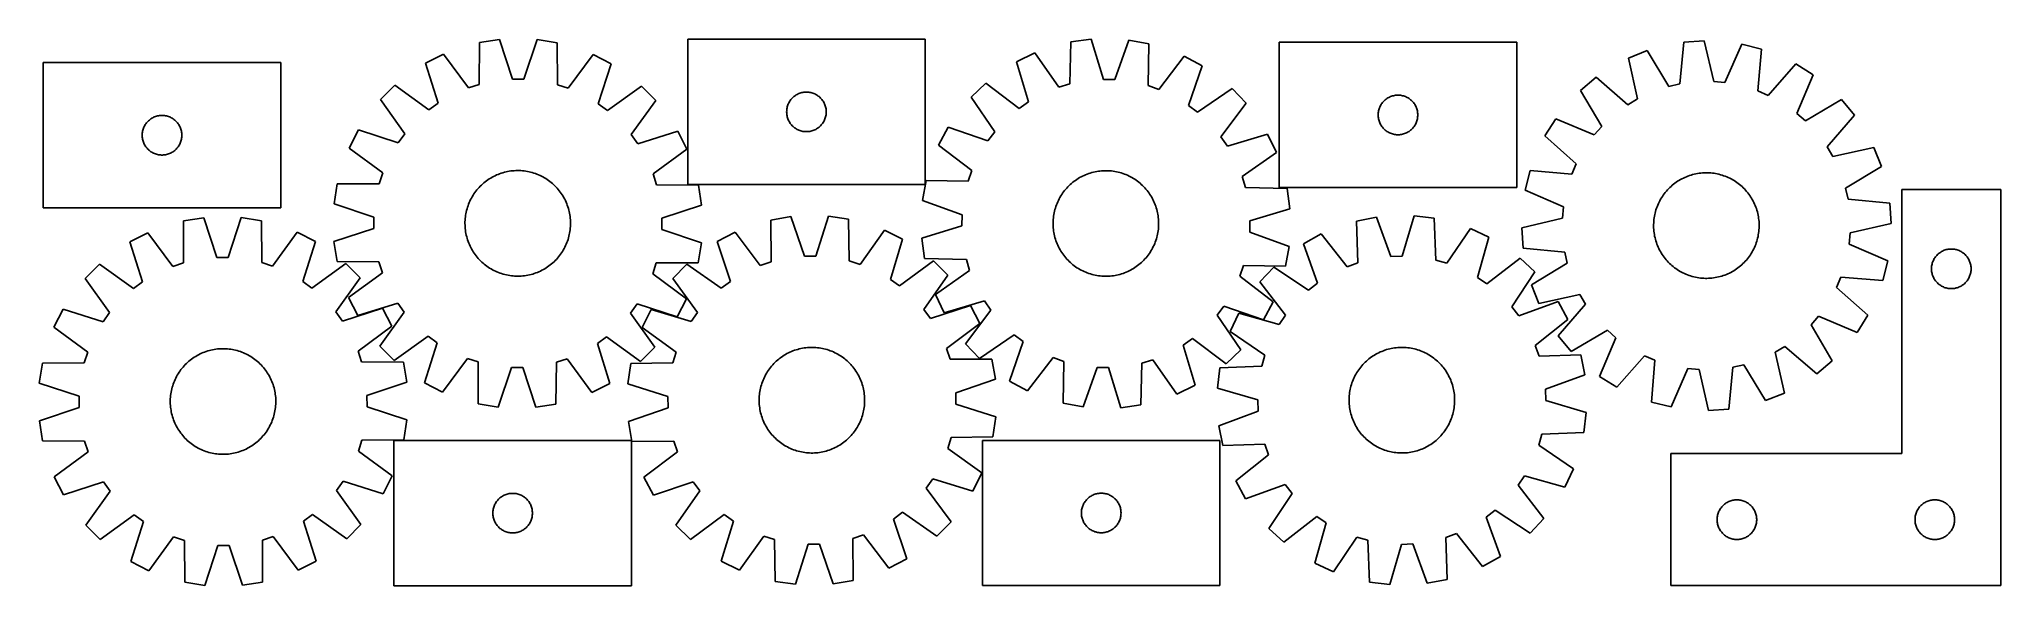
# Model space of a CAD drawing. Header units: millimetres. Extents: x 7 to 1493, y 7 to 420.
import ezdxf

# ---------------------------------------------------------------- set-up
doc = ezdxf.new("R2010")
doc.units = ezdxf.units.MM
doc.layers.add('CUT', color=7, linetype='CONTINUOUS', true_color=0x000000)

msp = doc.modelspace()

# ---------------------------------------------------------------- linework, layer by layer
at = {"layer": 'CUT'}
for p, q in [((340.45501, 417.992766), (340.167686, 386.229703)), ((355.66003, 420.346041), (340.45501, 417.992766)), ((365.535822, 390.155919), (355.66003, 420.346041)), ((384.1987, 420.245346), (374.110113, 390.125666)), ((399.386736, 417.784834), (384.1987, 420.245346)), ((399.449911, 386.020534), (399.386736, 417.784834)), ((678.252437, 420.47785), (498.252437, 420.47785)), ((498.252437, 420.47785), (498.252437, 310.47785)), ((678.252437, 310.47785), (678.252437, 420.47785)), ((788.728119, 418.401881), (787.859079, 386.649408)), ((803.973691, 420.476269), (788.728119, 418.401881)), ((813.294871, 390.110329), (803.973691, 420.476269)), ((832.505729, 419.852884), (821.867169, 389.923036)), ((847.646151, 417.114603), (832.505729, 419.852884)), ((847.127528, 385.354474), (847.646151, 417.114603)), ((1126.59045, 418.146063), (946.59045, 418.146063)), ((946.59045, 418.146063), (946.59045, 308.146063)), ((1126.59045, 308.146063), (1126.59045, 418.146063)), ((1253.337759, 418.313068), (1250.297591, 386.694527)), ((1268.689555, 419.339173), (1253.337759, 418.313068)), ((1275.910609, 388.406486), (1268.689555, 419.339173)), ((1297.112026, 416.764493), (1284.449988, 387.632937)), ((1312.029536, 412.996411), (1297.112026, 416.764493)), ((189.813899, 402.76203), (9.813899, 402.76203)), ((9.813899, 402.76203), (9.813899, 292.76203)), ((189.813899, 292.76203), (189.813899, 402.76203)), ((313.282005, 409.269599), (299.548373, 402.332892)), ((299.548373, 402.332892), (309.090439, 372.035635)), ((332.003703, 383.608874), (313.282005, 409.269599)), ((426.497507, 408.870133), (407.595197, 383.34216)), ((440.181847, 401.836686), (426.497507, 408.870133)), ((430.426223, 371.607519), (440.181847, 401.836686)), ((761.399901, 410.177871), (747.541522, 403.49387)), ((747.541522, 403.49387), (756.527069, 373.026926)), ((779.648462, 384.178549), (761.399901, 410.177871)), ((874.589095, 407.704844), (855.222391, 382.527363)), ((888.142317, 400.421937), (874.589095, 407.704844)), ((1225.510763, 411.978708), (1211.227421, 406.258858)), ((1211.227421, 406.258858), (1218.106716, 375.248375)), ((1241.937119, 384.791402), (1225.510763, 411.978708)), ((1309.338441, 381.346249), (1312.029536, 412.996411)), ((1338.265292, 401.764718), (1317.220833, 377.971747)), ((1351.288286, 393.571295), (1338.265292, 401.764718)), ((374.110113, 390.125666), (365.535822, 390.155919)), ((724.092201, 387.227488), (712.977569, 376.588151)), ((749.481847, 368.139779), (724.092201, 387.227488)), ((787.859079, 386.649408), (779.648462, 384.178549)), ((821.867169, 389.923036), (813.294871, 390.110329)), ((877.834658, 370.376522), (888.142317, 400.421937)), ((1186.7198, 391.635509), (1174.903065, 381.781813)), ((1210.743533, 370.854868), (1186.7198, 391.635509)), ((1250.297591, 386.694527), (1241.937119, 384.791402)), ((1284.449988, 387.632937), (1275.910609, 388.406486)), ((1338.948464, 364.301796), (1351.288286, 393.571295)), ((276.400917, 385.639746), (265.483018, 374.79862)), ((265.483018, 374.79862), (283.920429, 348.932878)), ((302.13591, 367.020269), (276.400917, 385.639746)), ((309.090439, 372.035635), (302.13591, 367.020269)), ((340.167686, 386.229703), (332.003703, 383.608874)), ((407.595197, 383.34216), (399.449911, 386.020534)), ((463.210929, 384.980613), (437.345187, 366.543202)), ((455.432579, 348.327721), (474.052055, 374.062713)), ((474.052055, 374.062713), (463.210929, 384.980613)), ((574.507683, 371.484659), (574.835131, 372.184257)), ((574.835131, 372.184257), (575.198158, 372.866071)), ((575.198158, 372.866071), (575.595804, 373.528293)), ((575.595804, 373.528293), (576.027012, 374.169167)), ((576.027012, 374.169167), (576.49064, 374.786992)), ((576.49064, 374.786992), (576.985458, 375.380132)), ((576.985458, 375.380132), (577.510154, 375.947012)), ((577.510154, 375.947012), (578.063337, 376.486131)), ((578.063337, 376.486131), (578.643539, 376.996057)), ((578.643539, 376.996057), (579.249223, 377.475439)), ((579.249223, 377.475439), (579.878781, 377.923005)), ((579.878781, 377.923005), (580.530545, 378.33757)), ((580.530545, 378.33757), (581.202786, 378.718032)), ((581.202786, 378.718032), (581.893721, 379.063384)), ((581.893721, 379.063384), (582.601519, 379.37271)), ((582.601519, 379.37271), (583.324301, 379.645189)), ((583.324301, 379.645189), (584.060152, 379.880098)), ((584.060152, 379.880098), (584.807121, 380.076816)), ((584.807121, 380.076816), (585.563226, 380.234819)), ((585.563226, 380.234819), (586.326462, 380.35369)), ((586.326462, 380.35369), (587.094805, 380.433113)), ((587.094805, 380.433113), (587.866218, 380.472877)), ((587.866218, 380.472877), (588.638656, 380.472877)), ((588.638656, 380.472877), (589.410069, 380.433113)), ((589.410069, 380.433113), (590.178412, 380.35369)), ((590.178412, 380.35369), (590.941648, 380.234819)), ((590.941648, 380.234819), (591.697753, 380.076816)), ((591.697753, 380.076816), (592.444722, 379.880098)), ((592.444722, 379.880098), (593.180573, 379.645189)), ((593.180573, 379.645189), (593.903355, 379.37271)), ((593.903355, 379.37271), (594.611153, 379.063384)), ((594.611153, 379.063384), (595.302088, 378.718032)), ((595.302088, 378.718032), (595.974329, 378.33757)), ((595.974329, 378.33757), (596.626093, 377.923005)), ((596.626093, 377.923005), (597.255651, 377.475439)), ((597.255651, 377.475439), (597.861335, 376.996057)), ((597.861335, 376.996057), (598.441537, 376.486131)), ((598.441537, 376.486131), (598.99472, 375.947012)), ((598.99472, 375.947012), (599.519416, 375.380132)), ((599.519416, 375.380132), (600.014234, 374.786992)), ((600.014234, 374.786992), (600.477862, 374.169167)), ((600.477862, 374.169167), (600.90907, 373.528293)), ((600.90907, 373.528293), (601.306716, 372.866071)), ((601.306716, 372.866071), (601.669743, 372.184257)), ((601.669743, 372.184257), (601.997191, 371.484659)), ((712.977569, 376.588151), (730.938136, 350.389052)), ((756.527069, 373.026926), (749.481847, 368.139779)), ((855.222391, 382.527363), (847.127528, 385.354474)), ((910.858804, 383.146896), (884.659704, 365.186329)), ((902.410432, 346.642619), (921.498141, 372.032264)), ((921.498141, 372.032264), (910.858804, 383.146896)), ((1023.933816, 371.196506), (1024.365025, 371.83738)), ((1024.365025, 371.83738), (1024.828653, 372.455205)), ((1024.828653, 372.455205), (1025.323471, 373.048345)), ((1025.323471, 373.048345), (1025.848167, 373.615225)), ((1025.848167, 373.615225), (1026.40135, 374.154344)), ((1026.40135, 374.154344), (1026.981552, 374.66427)), ((1026.981552, 374.66427), (1027.587236, 375.143652)), ((1027.587236, 375.143652), (1028.216794, 375.591218)), ((1028.216794, 375.591218), (1028.868558, 376.005782)), ((1028.868558, 376.005782), (1029.540799, 376.386245)), ((1029.540799, 376.386245), (1030.231734, 376.731597)), ((1030.231734, 376.731597), (1030.939531, 377.040923)), ((1030.939531, 377.040923), (1031.662314, 377.313401)), ((1031.662314, 377.313401), (1032.398165, 377.548311)), ((1032.398165, 377.548311), (1033.145134, 377.745029)), ((1033.145134, 377.745029), (1033.901238, 377.903032)), ((1033.901238, 377.903032), (1034.664474, 378.021903)), ((1034.664474, 378.021903), (1035.432818, 378.101326)), ((1035.432818, 378.101326), (1036.204231, 378.14109)), ((1036.204231, 378.14109), (1036.976668, 378.14109)), ((1036.976668, 378.14109), (1037.748082, 378.101326)), ((1037.748082, 378.101326), (1038.516425, 378.021903)), ((1038.516425, 378.021903), (1039.279661, 377.903032)), ((1039.279661, 377.903032), (1040.035766, 377.745029)), ((1040.035766, 377.745029), (1040.782734, 377.548311)), ((1040.782734, 377.548311), (1041.518585, 377.313401)), ((1041.518585, 377.313401), (1042.241368, 377.040923)), ((1042.241368, 377.040923), (1042.949166, 376.731597)), ((1042.949166, 376.731597), (1043.640101, 376.386245)), ((1043.640101, 376.386245), (1044.312342, 376.005782)), ((1044.312342, 376.005782), (1044.964106, 375.591218)), ((1044.964106, 375.591218), (1045.593664, 375.143652)), ((1045.593664, 375.143652), (1046.199347, 374.66427)), ((1046.199347, 374.66427), (1046.77955, 374.154344)), ((1046.77955, 374.154344), (1047.332733, 373.615225)), ((1047.332733, 373.615225), (1047.857429, 373.048345)), ((1047.857429, 373.048345), (1048.352247, 372.455205)), ((1048.352247, 372.455205), (1048.815875, 371.83738)), ((1048.815875, 371.83738), (1049.247083, 371.196506)), ((1174.903065, 381.781813), (1191.02843, 354.41491)), ((1218.106716, 375.248375), (1210.743533, 370.854868)), ((1317.220833, 377.971747), (1309.338441, 381.346249)), ((1372.769189, 374.782026), (1345.402286, 358.656661)), ((1382.622885, 362.965291), (1372.769189, 374.782026)), ((87.588474, 356.453346), (88.052102, 357.071172)), ((88.052102, 357.071172), (88.54692, 357.664312)), ((88.54692, 357.664312), (89.071617, 358.231192)), ((89.071617, 358.231192), (89.624799, 358.77031)), ((89.624799, 358.77031), (90.205002, 359.280237)), ((90.205002, 359.280237), (90.810685, 359.759619)), ((90.810685, 359.759619), (91.440244, 360.207185)), ((91.440244, 360.207185), (92.092007, 360.621749)), ((92.092007, 360.621749), (92.764248, 361.002212)), ((92.764248, 361.002212), (93.455184, 361.347564)), ((93.455184, 361.347564), (94.162981, 361.656889)), ((94.162981, 361.656889), (94.885764, 361.929368)), ((94.885764, 361.929368), (95.621615, 362.164278)), ((95.621615, 362.164278), (96.368583, 362.360995)), ((96.368583, 362.360995), (97.124688, 362.518999)), ((97.124688, 362.518999), (97.887924, 362.63787)), ((97.887924, 362.63787), (98.656267, 362.717293)), ((98.656267, 362.717293), (99.427681, 362.757057)), ((99.427681, 362.757057), (100.200118, 362.757057)), ((100.200118, 362.757057), (100.971531, 362.717293)), ((100.971531, 362.717293), (101.739875, 362.63787)), ((101.739875, 362.63787), (102.503111, 362.518999)), ((102.503111, 362.518999), (103.259216, 362.360995)), ((103.259216, 362.360995), (104.006184, 362.164278)), ((104.006184, 362.164278), (104.742035, 361.929368)), ((104.742035, 361.929368), (105.464818, 361.656889)), ((105.464818, 361.656889), (106.172615, 361.347564)), ((106.172615, 361.347564), (106.863551, 361.002212)), ((106.863551, 361.002212), (107.535791, 360.621749)), ((107.535791, 360.621749), (108.187555, 360.207185)), ((108.187555, 360.207185), (108.817114, 359.759619)), ((108.817114, 359.759619), (109.422797, 359.280237)), ((109.422797, 359.280237), (110.003, 358.77031)), ((110.003, 358.77031), (110.556182, 358.231192)), ((110.556182, 358.231192), (111.080878, 357.664312)), ((111.080878, 357.664312), (111.575697, 357.071172)), ((111.575697, 357.071172), (112.039324, 356.453346)), ((437.345187, 366.543202), (430.426223, 371.607519)), ((573.252437, 365.47785), (573.272326, 366.250031)), ((573.272326, 364.705669), (573.252437, 365.47785)), ((573.272326, 366.250031), (573.331939, 367.020165)), ((573.331939, 363.935535), (573.272326, 364.705669)), ((573.331939, 367.020165), (573.431119, 367.786209)), ((573.431119, 363.169492), (573.331939, 363.935535)), ((573.431119, 367.786209), (573.569602, 368.546131)), ((573.569602, 362.409569), (573.431119, 363.169492)), ((573.569602, 368.546131), (573.747021, 369.297917)), ((573.747021, 361.657783), (573.569602, 362.409569)), ((573.747021, 369.297917), (573.962906, 370.039573)), ((573.962906, 360.916128), (573.747021, 361.657783)), ((573.962906, 370.039573), (574.216685, 370.769131)), ((574.216685, 360.186569), (573.962906, 360.916128)), ((574.216685, 370.769131), (574.507683, 371.484659)), ((574.507683, 359.471042), (574.216685, 360.186569)), ((574.835131, 358.771443), (574.507683, 359.471042)), ((575.198158, 358.089629), (574.835131, 358.771443)), ((575.595804, 357.427407), (575.198158, 358.089629)), ((576.027012, 356.786534), (575.595804, 357.427407)), ((600.90907, 357.427407), (600.477862, 356.786534)), ((601.306716, 358.089629), (600.90907, 357.427407)), ((601.669743, 358.771443), (601.306716, 358.089629)), ((601.997191, 359.471042), (601.669743, 358.771443)), ((601.997191, 371.484659), (602.288189, 370.769131)), ((602.288189, 360.186569), (601.997191, 359.471042)), ((602.288189, 370.769131), (602.541968, 370.039573)), ((602.541968, 360.916128), (602.288189, 360.186569)), ((602.541968, 370.039573), (602.757853, 369.297917)), ((602.757853, 361.657783), (602.541968, 360.916128)), ((602.757853, 369.297917), (602.935272, 368.546131)), ((602.935272, 362.409569), (602.757853, 361.657783)), ((602.935272, 368.546131), (603.073755, 367.786209)), ((603.073755, 363.169492), (602.935272, 362.409569)), ((603.073755, 367.786209), (603.172935, 367.020165)), ((603.172935, 363.935535), (603.073755, 363.169492)), ((603.172935, 367.020165), (603.232548, 366.250031)), ((603.232548, 364.705669), (603.172935, 363.935535)), ((603.232548, 366.250031), (603.252437, 365.47785)), ((603.252437, 365.47785), (603.232548, 364.705669)), ((884.659704, 365.186329), (877.834658, 370.376522)), ((1021.59045, 363.146063), (1021.610338, 363.918244)), ((1021.610338, 362.373882), (1021.59045, 363.146063)), ((1021.610338, 363.918244), (1021.669952, 364.688378)), ((1021.669952, 361.603748), (1021.610338, 362.373882)), ((1021.669952, 364.688378), (1021.769131, 365.454422)), ((1021.769131, 360.837704), (1021.669952, 361.603748)), ((1021.769131, 365.454422), (1021.907614, 366.214344)), ((1021.907614, 360.077782), (1021.769131, 360.837704)), ((1021.907614, 366.214344), (1022.085034, 366.96613)), ((1022.085034, 359.325996), (1021.907614, 360.077782)), ((1022.085034, 366.96613), (1022.300919, 367.707786)), ((1022.300919, 358.584341), (1022.085034, 359.325996)), ((1022.300919, 367.707786), (1022.554697, 368.437344)), ((1022.554697, 357.854782), (1022.300919, 358.584341)), ((1022.554697, 368.437344), (1022.845696, 369.152872)), ((1022.845696, 357.139254), (1022.554697, 357.854782)), ((1022.845696, 369.152872), (1023.173143, 369.85247)), ((1023.173143, 356.439656), (1022.845696, 357.139254)), ((1023.173143, 369.85247), (1023.536171, 370.534284)), ((1023.536171, 370.534284), (1023.933816, 371.196506)), ((1049.247083, 371.196506), (1049.644728, 370.534284)), ((1049.644728, 370.534284), (1050.007756, 369.85247)), ((1050.007756, 369.85247), (1050.335203, 369.152872)), ((1050.335203, 357.139254), (1050.007756, 356.439656)), ((1050.335203, 369.152872), (1050.626202, 368.437344)), ((1050.626202, 357.854782), (1050.335203, 357.139254)), ((1050.626202, 368.437344), (1050.87998, 367.707786)), ((1050.87998, 358.584341), (1050.626202, 357.854782)), ((1050.87998, 367.707786), (1051.095866, 366.96613)), ((1051.095866, 359.325996), (1050.87998, 358.584341)), ((1051.095866, 366.96613), (1051.273285, 366.214344)), ((1051.273285, 360.077782), (1051.095866, 359.325996)), ((1051.273285, 366.214344), (1051.411768, 365.454422)), ((1051.411768, 360.837704), (1051.273285, 360.077782)), ((1051.411768, 365.454422), (1051.510948, 364.688378)), ((1051.510948, 361.603748), (1051.411768, 360.837704)), ((1051.510948, 364.688378), (1051.570561, 363.918244)), ((1051.570561, 362.373882), (1051.510948, 361.603748)), ((1051.570561, 363.918244), (1051.59045, 363.146063)), ((1051.59045, 363.146063), (1051.570561, 362.373882)), ((1156.113796, 360.30091), (1147.920373, 347.277916)), ((1185.383295, 347.961088), (1156.113796, 360.30091)), ((1345.402286, 358.656661), (1338.948464, 364.301796)), ((1361.842244, 338.941558), (1382.622885, 362.965291)), ((84.813899, 347.76203), (84.833788, 348.534211)), ((84.833788, 346.989849), (84.813899, 347.76203)), ((84.833788, 348.534211), (84.893401, 349.304345)), ((84.893401, 346.219715), (84.833788, 346.989849)), ((84.893401, 349.304345), (84.992581, 350.070388)), ((84.992581, 345.453671), (84.893401, 346.219715)), ((84.992581, 350.070388), (85.131064, 350.830311)), ((85.131064, 344.693749), (84.992581, 345.453671)), ((85.131064, 350.830311), (85.308484, 351.582097)), ((85.308484, 343.941963), (85.131064, 344.693749)), ((85.308484, 351.582097), (85.524369, 352.323752)), ((85.524369, 343.200307), (85.308484, 343.941963)), ((85.524369, 352.323752), (85.778147, 353.053311)), ((85.778147, 342.470749), (85.524369, 343.200307)), ((85.778147, 353.053311), (86.069146, 353.768838)), ((86.069146, 341.755221), (85.778147, 342.470749)), ((86.069146, 353.768838), (86.396593, 354.468437)), ((86.396593, 354.468437), (86.759621, 355.150251)), ((86.759621, 355.150251), (87.157266, 355.812473)), ((87.157266, 355.812473), (87.588474, 356.453346)), ((112.039324, 356.453346), (112.470533, 355.812473)), ((112.470533, 355.812473), (112.868178, 355.150251)), ((112.868178, 355.150251), (113.231206, 354.468437)), ((113.231206, 354.468437), (113.558653, 353.768838)), ((113.558653, 353.768838), (113.849652, 353.053311)), ((113.849652, 342.470749), (113.558653, 341.755221)), ((113.849652, 353.053311), (114.10343, 352.323752)), ((114.10343, 343.200307), (113.849652, 342.470749)), ((114.10343, 352.323752), (114.319315, 351.582097)), ((114.319315, 343.941963), (114.10343, 343.200307)), ((114.319315, 351.582097), (114.496735, 350.830311)), ((114.496735, 344.693749), (114.319315, 343.941963)), ((114.496735, 350.830311), (114.635218, 350.070388)), ((114.635218, 345.453671), (114.496735, 344.693749)), ((114.635218, 350.070388), (114.734398, 349.304345)), ((114.734398, 346.219715), (114.635218, 345.453671)), ((114.734398, 349.304345), (114.794011, 348.534211)), ((114.794011, 346.989849), (114.734398, 346.219715)), ((114.794011, 348.534211), (114.813899, 347.76203)), ((114.813899, 347.76203), (114.794011, 346.989849)), ((248.626945, 351.769538), (241.593497, 338.085198)), ((278.856112, 342.013913), (248.626945, 351.769538)), ((283.920429, 348.932878), (278.856112, 342.013913)), ((460.447945, 341.373192), (455.432579, 348.327721)), ((490.745201, 350.915257), (460.447945, 341.373192)), ((497.681908, 337.181626), (490.745201, 350.915257)), ((576.49064, 356.168708), (576.027012, 356.786534)), ((576.985458, 355.575568), (576.49064, 356.168708)), ((577.510154, 355.008688), (576.985458, 355.575568)), ((578.063337, 354.46957), (577.510154, 355.008688)), ((578.643539, 353.959643), (578.063337, 354.46957)), ((579.249223, 353.480261), (578.643539, 353.959643)), ((579.878781, 353.032695), (579.249223, 353.480261)), ((580.530545, 352.618131), (579.878781, 353.032695)), ((581.202786, 352.237668), (580.530545, 352.618131)), ((581.893721, 351.892316), (581.202786, 352.237668)), ((582.601519, 351.582991), (581.893721, 351.892316)), ((583.324301, 351.310512), (582.601519, 351.582991)), ((584.060152, 351.075602), (583.324301, 351.310512)), ((584.807121, 350.878885), (584.060152, 351.075602)), ((585.563226, 350.720881), (584.807121, 350.878885)), ((586.326462, 350.60201), (585.563226, 350.720881)), ((587.094805, 350.522587), (586.326462, 350.60201)), ((587.866218, 350.482823), (587.094805, 350.522587)), ((588.638656, 350.482823), (587.866218, 350.482823)), ((589.410069, 350.522587), (588.638656, 350.482823)), ((590.178412, 350.60201), (589.410069, 350.522587)), ((590.941648, 350.720881), (590.178412, 350.60201)), ((591.697753, 350.878885), (590.941648, 350.720881)), ((592.444722, 351.075602), (591.697753, 350.878885)), ((593.180573, 351.310512), (592.444722, 351.075602)), ((593.903355, 351.582991), (593.180573, 351.310512)), ((594.611153, 351.892316), (593.903355, 351.582991)), ((595.302088, 352.237668), (594.611153, 351.892316)), ((595.974329, 352.618131), (595.302088, 352.237668)), ((596.626093, 353.032695), (595.974329, 352.618131)), ((597.255651, 353.480261), (596.626093, 353.032695)), ((597.861335, 353.959643), (597.255651, 353.480261)), ((598.441537, 354.46957), (597.861335, 353.959643)), ((598.99472, 355.008688), (598.441537, 354.46957)), ((599.519416, 355.575568), (598.99472, 355.008688)), ((600.014234, 356.168708), (599.519416, 355.575568)), ((600.477862, 356.786534), (600.014234, 356.168708)), ((695.702528, 353.871664), (688.419621, 340.318442)), ((725.747943, 343.564005), (695.702528, 353.871664)), ((730.938136, 350.389052), (725.747943, 343.564005)), ((907.297579, 339.597396), (902.410432, 346.642619)), ((937.764523, 348.582943), (907.297579, 339.597396)), ((944.448524, 334.724564), (937.764523, 348.582943)), ((1023.536171, 355.757842), (1023.173143, 356.439656)), ((1023.933816, 355.09562), (1023.536171, 355.757842)), ((1024.365025, 354.454747), (1023.933816, 355.09562)), ((1024.828653, 353.836921), (1024.365025, 354.454747)), ((1025.323471, 353.243781), (1024.828653, 353.836921)), ((1025.848167, 352.676901), (1025.323471, 353.243781)), ((1026.40135, 352.137783), (1025.848167, 352.676901)), ((1026.981552, 351.627856), (1026.40135, 352.137783)), ((1027.587236, 351.148474), (1026.981552, 351.627856)), ((1028.216794, 350.700908), (1027.587236, 351.148474)), ((1028.868558, 350.286344), (1028.216794, 350.700908)), ((1029.540799, 349.905881), (1028.868558, 350.286344)), ((1030.231734, 349.560529), (1029.540799, 349.905881)), ((1030.939531, 349.251204), (1030.231734, 349.560529)), ((1031.662314, 348.978725), (1030.939531, 349.251204)), ((1032.398165, 348.743815), (1031.662314, 348.978725)), ((1033.145134, 348.547097), (1032.398165, 348.743815)), ((1033.901238, 348.389094), (1033.145134, 348.547097)), ((1034.664474, 348.270223), (1033.901238, 348.389094)), ((1035.432818, 348.1908), (1034.664474, 348.270223)), ((1036.204231, 348.151036), (1035.432818, 348.1908)), ((1036.976668, 348.151036), (1036.204231, 348.151036)), ((1037.748082, 348.1908), (1036.976668, 348.151036)), ((1038.516425, 348.270223), (1037.748082, 348.1908)), ((1039.279661, 348.389094), (1038.516425, 348.270223)), ((1040.035766, 348.547097), (1039.279661, 348.389094)), ((1040.782734, 348.743815), (1040.035766, 348.547097)), ((1041.518585, 348.978725), (1040.782734, 348.743815)), ((1042.241368, 349.251204), (1041.518585, 348.978725)), ((1042.949166, 349.560529), (1042.241368, 349.251204)), ((1043.640101, 349.905881), (1042.949166, 349.560529)), ((1044.312342, 350.286344), (1043.640101, 349.905881)), ((1044.964106, 350.700908), (1044.312342, 350.286344)), ((1045.593664, 351.148474), (1044.964106, 350.700908)), ((1046.199347, 351.627856), (1045.593664, 351.148474)), ((1046.77955, 352.137783), (1046.199347, 351.627856)), ((1047.332733, 352.676901), (1046.77955, 352.137783)), ((1047.857429, 353.243781), (1047.332733, 352.676901)), ((1048.352247, 353.836921), (1047.857429, 353.243781)), ((1048.815875, 354.454747), (1048.352247, 353.836921)), ((1049.247083, 355.09562), (1048.815875, 354.454747)), ((1049.644728, 355.757842), (1049.247083, 355.09562)), ((1050.007756, 356.439656), (1049.644728, 355.757842)), ((1147.920373, 347.277916), (1171.713344, 326.233457)), ((1191.02843, 354.41491), (1185.383295, 347.961088)), ((86.396593, 341.055623), (86.069146, 341.755221)), ((86.759621, 340.373809), (86.396593, 341.055623)), ((87.157266, 339.711587), (86.759621, 340.373809)), ((87.588474, 339.070713), (87.157266, 339.711587)), ((88.052102, 338.452888), (87.588474, 339.070713)), ((88.54692, 337.859748), (88.052102, 338.452888)), ((89.071617, 337.292868), (88.54692, 337.859748)), ((89.624799, 336.753749), (89.071617, 337.292868)), ((90.205002, 336.243823), (89.624799, 336.753749)), ((90.810685, 335.764441), (90.205002, 336.243823)), ((91.440244, 335.316875), (90.810685, 335.764441)), ((92.092007, 334.90231), (91.440244, 335.316875)), ((92.764248, 334.521848), (92.092007, 334.90231)), ((93.455184, 334.176496), (92.764248, 334.521848)), ((94.162981, 333.86717), (93.455184, 334.176496)), ((94.885764, 333.594691), (94.162981, 333.86717)), ((95.621615, 333.359782), (94.885764, 333.594691)), ((96.368583, 333.163064), (95.621615, 333.359782)), ((97.124688, 333.005061), (96.368583, 333.163064)), ((97.887924, 332.88619), (97.124688, 333.005061)), ((98.656267, 332.806767), (97.887924, 332.88619)), ((99.427681, 332.767003), (98.656267, 332.806767)), ((100.200118, 332.767003), (99.427681, 332.767003)), ((100.971531, 332.806767), (100.200118, 332.767003)), ((101.739875, 332.88619), (100.971531, 332.806767)), ((102.503111, 333.005061), (101.739875, 332.88619)), ((103.259216, 333.163064), (102.503111, 333.005061)), ((104.006184, 333.359782), (103.259216, 333.163064)), ((104.742035, 333.594691), (104.006184, 333.359782)), ((105.464818, 333.86717), (104.742035, 333.594691)), ((106.172615, 334.176496), (105.464818, 333.86717)), ((106.863551, 334.521848), (106.172615, 334.176496)), ((107.535791, 334.90231), (106.863551, 334.521848)), ((108.187555, 335.316875), (107.535791, 334.90231)), ((108.817114, 335.764441), (108.187555, 335.316875)), ((109.422797, 336.243823), (108.817114, 335.764441)), ((110.003, 336.753749), (109.422797, 336.243823)), ((110.556182, 337.292868), (110.003, 336.753749)), ((111.080878, 337.859748), (110.556182, 337.292868)), ((111.575697, 338.452888), (111.080878, 337.859748)), ((112.039324, 339.070713), (111.575697, 338.452888)), ((112.470533, 339.711587), (112.039324, 339.070713)), ((112.868178, 340.373809), (112.470533, 339.711587)), ((113.231206, 341.055623), (112.868178, 340.373809)), ((113.558653, 341.755221), (113.231206, 341.055623)), ((241.593497, 338.085198), (267.121471, 319.182888)), ((472.021183, 318.459928), (497.681908, 337.181626)), ((688.419621, 340.318442), (713.597102, 320.951739)), ((918.449202, 316.476003), (944.448524, 334.724564)), ((1366.235751, 331.578375), (1361.842244, 338.941558)), ((1397.246234, 338.45767), (1366.235751, 331.578375)), ((1402.966084, 324.174328), (1397.246234, 338.45767)), ((267.121471, 319.182888), (264.443097, 311.037602)), ((343.807931, 311.735612), (344.785201, 312.525517)), ((344.785201, 312.525517), (345.7868, 313.284336)), ((345.7868, 313.284336), (346.81174, 314.01132)), ((346.81174, 314.01132), (347.859009, 314.70575)), ((347.859009, 314.70575), (348.927574, 315.366943)), ((348.927574, 315.366943), (350.01638, 315.994245)), ((350.01638, 315.994245), (351.124354, 316.587037)), ((351.124354, 316.587037), (352.2504, 317.144734)), ((352.2504, 317.144734), (353.393409, 317.666786)), ((353.393409, 317.666786), (354.552251, 318.152677)), ((354.552251, 318.152677), (355.725784, 318.601929)), ((355.725784, 318.601929), (356.912849, 319.014098)), ((356.912849, 319.014098), (358.112275, 319.388776)), ((358.112275, 319.388776), (359.322879, 319.725595)), ((359.322879, 319.725595), (360.543464, 320.024222)), ((360.543464, 320.024222), (361.772827, 320.284362)), ((361.772827, 320.284362), (363.009755, 320.505758)), ((363.009755, 320.505758), (364.253027, 320.688192)), ((364.253027, 320.688192), (365.501416, 320.831484)), ((365.501416, 320.831484), (366.753689, 320.935492)), ((366.753689, 320.935492), (368.008612, 321.000114)), ((368.008612, 321.000114), (369.264945, 321.025286)), ((369.264945, 321.025286), (370.521449, 321.010984)), ((370.521449, 321.010984), (371.776884, 320.957221)), ((371.776884, 320.957221), (373.03001, 320.86405)), ((373.03001, 320.86405), (374.279592, 320.731563)), ((374.279592, 320.731563), (375.524395, 320.559892)), ((375.524395, 320.559892), (376.763192, 320.349205)), ((376.763192, 320.349205), (377.99476, 320.09971)), ((377.99476, 320.09971), (379.217883, 319.811654)), ((379.217883, 319.811654), (380.431355, 319.485321)), ((380.431355, 319.485321), (381.633978, 319.121033)), ((381.633978, 319.121033), (382.824564, 318.719149)), ((382.824564, 318.719149), (384.00194, 318.280067)), ((384.00194, 318.280067), (385.164943, 317.804219)), ((385.164943, 317.804219), (386.312425, 317.292075)), ((386.312425, 317.292075), (387.443254, 316.74414)), ((387.443254, 316.74414), (388.556314, 316.160955)), ((388.556314, 316.160955), (389.650506, 315.543097)), ((389.650506, 315.543097), (390.724752, 314.891173)), ((390.724752, 314.891173), (391.777989, 314.205829)), ((391.777989, 314.205829), (392.80918, 313.487739)), ((392.80918, 313.487739), (393.817306, 312.737614)), ((393.817306, 312.737614), (394.801373, 311.956192)), ((474.642012, 310.295945), (472.021183, 318.459928)), ((679.009862, 313.375498), (676.271581, 298.235076)), ((710.769991, 312.856875), (679.009862, 313.375498)), ((713.597102, 320.951739), (710.769991, 312.856875)), ((790.134296, 312.10114), (791.125869, 312.873013)), ((791.125869, 312.873013), (792.141199, 313.61336)), ((792.141199, 313.61336), (793.179282, 314.321449)), ((793.179282, 314.321449), (794.239095, 314.996581)), ((794.239095, 314.996581), (795.319591, 315.638091)), ((795.319591, 315.638091), (796.419704, 316.245345)), ((796.419704, 316.245345), (797.538349, 316.817745)), ((797.538349, 316.817745), (798.674421, 317.354724)), ((798.674421, 317.354724), (799.8268, 317.855753)), ((799.8268, 317.855753), (800.994347, 318.320338)), ((800.994347, 318.320338), (802.175912, 318.748021)), ((802.175912, 318.748021), (803.370327, 319.138378)), ((803.370327, 319.138378), (804.576414, 319.491025)), ((804.576414, 319.491025), (805.792984, 319.805614)), ((805.792984, 319.805614), (807.018834, 320.081835)), ((807.018834, 320.081835), (808.252756, 320.319414)), ((808.252756, 320.319414), (809.493531, 320.518118)), ((809.493531, 320.518118), (810.739936, 320.67775)), ((810.739936, 320.67775), (811.990739, 320.798153)), ((811.990739, 320.798153), (813.244708, 320.879207)), ((813.244708, 320.879207), (814.500604, 320.920834)), ((814.500604, 320.920834), (815.757187, 320.922991)), ((815.757187, 320.922991), (817.013218, 320.885677)), ((817.013218, 320.885677), (818.267458, 320.808929)), ((818.267458, 320.808929), (819.518668, 320.692821)), ((819.518668, 320.692821), (820.765613, 320.53747)), ((820.765613, 320.53747), (822.007063, 320.343028)), ((822.007063, 320.343028), (823.241794, 320.109687)), ((823.241794, 320.109687), (824.468585, 319.837677)), ((824.468585, 319.837677), (825.686227, 319.527267)), ((825.686227, 319.527267), (826.893518, 319.178763)), ((826.893518, 319.178763), (828.089267, 318.792509)), ((828.089267, 318.792509), (829.272293, 318.368886)), ((829.272293, 318.368886), (830.441429, 317.908312)), ((830.441429, 317.908312), (831.595521, 317.411243)), ((831.595521, 317.411243), (832.733431, 316.878168)), ((832.733431, 316.878168), (833.854034, 316.309613)), ((833.854034, 316.309613), (834.956226, 315.70614)), ((834.956226, 315.70614), (836.038918, 315.068343)), ((836.038918, 315.068343), (837.101043, 314.396854)), ((837.101043, 314.396854), (838.141551, 313.692333)), ((838.141551, 313.692333), (839.159417, 312.955477)), ((839.159417, 312.955477), (840.153635, 312.187013)), ((920.920061, 308.265386), (918.449202, 316.476003)), ((1136.68868, 321.04216), (1132.920598, 306.12465)), ((1168.338842, 318.351065), (1136.68868, 321.04216)), ((1171.713344, 326.233457), (1168.338842, 318.351065)), ((1247.465329, 312.165343), (1248.507405, 312.867543)), ((1248.507405, 312.867543), (1249.571024, 313.536663)), ((1249.571024, 313.536663), (1250.655135, 314.172045)), ((1250.655135, 314.172045), (1251.758669, 314.77306)), ((1251.758669, 314.77306), (1252.880537, 315.339115)), ((1252.880537, 315.339115), (1254.019632, 315.869653)), ((1254.019632, 315.869653), (1255.174829, 316.364149)), ((1255.174829, 316.364149), (1256.344989, 316.822115)), ((1256.344989, 316.822115), (1257.528956, 317.2431)), ((1257.528956, 317.2431), (1258.725563, 317.626688)), ((1258.725563, 317.626688), (1259.933627, 317.9725)), ((1259.933627, 317.9725), (1261.151958, 318.280196)), ((1261.151958, 318.280196), (1262.379353, 318.54947)), ((1262.379353, 318.54947), (1263.6146, 318.780059)), ((1263.6146, 318.780059), (1264.856481, 318.971733)), ((1264.856481, 318.971733), (1266.10377, 319.124305)), ((1266.10377, 319.124305), (1267.355235, 319.237623)), ((1267.355235, 319.237623), (1268.609643, 319.311576)), ((1268.609643, 319.311576), (1269.865754, 319.34609)), ((1269.865754, 319.34609), (1271.122329, 319.341132)), ((1271.122329, 319.341132), (1272.378129, 319.296707)), ((1272.378129, 319.296707), (1273.631914, 319.212857)), ((1273.631914, 319.212857), (1274.882446, 319.089667)), ((1274.882446, 319.089667), (1276.128492, 318.927257)), ((1276.128492, 318.927257), (1277.368821, 318.725788)), ((1277.368821, 318.725788), (1278.602211, 318.485459)), ((1278.602211, 318.485459), (1279.827442, 318.206507)), ((1279.827442, 318.206507), (1281.043307, 317.889207)), ((1281.043307, 317.889207), (1282.248605, 317.533873)), ((1282.248605, 317.533873), (1283.442148, 317.140854)), ((1283.442148, 317.140854), (1284.622756, 316.710539)), ((1284.622756, 316.710539), (1285.789265, 316.243353)), ((1285.789265, 316.243353), (1286.940524, 315.739756)), ((1286.940524, 315.739756), (1288.075397, 315.200246)), ((1288.075397, 315.200246), (1289.192763, 314.625355)), ((1289.192763, 314.625355), (1290.29152, 314.01565)), ((1290.29152, 314.01565), (1291.370584, 313.371734)), ((1291.370584, 313.371734), (1292.428889, 312.69424)), ((1292.428889, 312.69424), (1293.465391, 311.983839)), ((1375.778778, 307.747971), (1402.966084, 324.174328)), ((232.678797, 310.974426), (230.218284, 295.786391)), ((264.443097, 311.037602), (232.678797, 310.974426)), ((332.659412, 296.752633), (333.171556, 297.900115)), ((333.171556, 297.900115), (333.719491, 299.030945)), ((333.719491, 299.030945), (334.302675, 300.144005)), ((334.302675, 300.144005), (334.920534, 301.238197)), ((334.920534, 301.238197), (335.572458, 302.312442)), ((335.572458, 302.312442), (336.257802, 303.36568)), ((336.257802, 303.36568), (336.975892, 304.396871)), ((336.975892, 304.396871), (337.726017, 305.404997)), ((337.726017, 305.404997), (338.507438, 306.389064)), ((338.507438, 306.389064), (339.319385, 307.3481)), ((339.319385, 307.3481), (340.161054, 308.281159)), ((340.161054, 308.281159), (341.031616, 309.18732)), ((341.031616, 309.18732), (341.930212, 310.065689)), ((341.930212, 310.065689), (342.855955, 310.915399)), ((342.855955, 310.915399), (343.807931, 311.735612)), ((394.801373, 311.956192), (395.760409, 311.144246)), ((395.760409, 311.144246), (396.693468, 310.302577)), ((396.693468, 310.302577), (397.59963, 309.432014)), ((397.59963, 309.432014), (398.477999, 308.533418)), ((398.477999, 308.533418), (399.327709, 307.607676)), ((399.327709, 307.607676), (400.147921, 306.6557)), ((400.147921, 306.6557), (400.937827, 305.67843)), ((400.937827, 305.67843), (401.696646, 304.676831)), ((401.696646, 304.676831), (402.423629, 303.651891)), ((402.423629, 303.651891), (403.11806, 302.604622)), ((403.11806, 302.604622), (403.779252, 301.536057)), ((403.779252, 301.536057), (404.406554, 300.44725)), ((404.406554, 300.44725), (404.999346, 299.339277)), ((404.999346, 299.339277), (405.557043, 298.213231)), ((405.557043, 298.213231), (406.079095, 297.070222)), ((506.405076, 310.008621), (474.642012, 310.295945)), ((498.252437, 310.47785), (678.252437, 310.47785)), ((508.75835, 294.803601), (506.405076, 310.008621)), ((676.271581, 298.235076), (706.201429, 287.596516)), ((778.713222, 297.324868), (779.246297, 298.462778)), ((779.246297, 298.462778), (779.814852, 299.583381)), ((779.814852, 299.583381), (780.418325, 300.685573)), ((780.418325, 300.685573), (781.056122, 301.768265)), ((781.056122, 301.768265), (781.727611, 302.83039)), ((781.727611, 302.83039), (782.432132, 303.870898)), ((782.432132, 303.870898), (783.168988, 304.888764)), ((783.168988, 304.888764), (783.937452, 305.882982)), ((783.937452, 305.882982), (784.736766, 306.852571)), ((784.736766, 306.852571), (785.566142, 307.796575)), ((785.566142, 307.796575), (786.42476, 308.714062)), ((786.42476, 308.714062), (787.311773, 309.604126)), ((787.311773, 309.604126), (788.226306, 310.465889)), ((788.226306, 310.465889), (789.167457, 311.298501)), ((789.167457, 311.298501), (790.134296, 312.10114)), ((840.153635, 312.187013), (841.123224, 311.387699)), ((841.123224, 311.387699), (842.067228, 310.558323)), ((842.067228, 310.558323), (842.984715, 309.699705)), ((842.984715, 309.699705), (843.874779, 308.812692)), ((843.874779, 308.812692), (844.736542, 307.898159)), ((844.736542, 307.898159), (845.569154, 306.957008)), ((845.569154, 306.957008), (846.371793, 305.990169)), ((846.371793, 305.990169), (847.143666, 304.998596)), ((847.143666, 304.998596), (847.884013, 303.983266)), ((847.884013, 303.983266), (848.592102, 302.945183)), ((848.592102, 302.945183), (849.267234, 301.88537)), ((849.267234, 301.88537), (849.908744, 300.804874)), ((849.908744, 300.804874), (850.515998, 299.704761)), ((850.515998, 299.704761), (851.088398, 298.586116)), ((851.088398, 298.586116), (851.625377, 297.450044)), ((851.625377, 297.450044), (852.126406, 296.297665)), ((952.672534, 307.396346), (920.920061, 308.265386)), ((946.59045, 308.146063), (1126.59045, 308.146063)), ((954.746922, 292.150774), (952.672534, 307.396346)), ((1132.920598, 306.12465), (1162.052154, 293.462612)), ((1234.484844, 297.088021), (1235.059736, 298.205387)), ((1235.059736, 298.205387), (1235.66944, 299.304144)), ((1235.66944, 299.304144), (1236.313357, 300.383208)), ((1236.313357, 300.383208), (1236.99085, 301.441513)), ((1236.99085, 301.441513), (1237.701251, 302.478015)), ((1237.701251, 302.478015), (1238.443859, 303.491692)), ((1238.443859, 303.491692), (1239.217941, 304.481543)), ((1239.217941, 304.481543), (1240.022732, 305.44659)), ((1240.022732, 305.44659), (1240.85744, 306.385883)), ((1240.85744, 306.385883), (1241.721239, 307.298493)), ((1241.721239, 307.298493), (1242.613278, 308.18352)), ((1242.613278, 308.18352), (1243.532677, 309.040091)), ((1243.532677, 309.040091), (1244.478527, 309.86736)), ((1244.478527, 309.86736), (1245.449895, 310.664511)), ((1245.449895, 310.664511), (1246.445824, 311.430758)), ((1246.445824, 311.430758), (1247.465329, 312.165343)), ((1293.465391, 311.983839), (1294.479068, 311.241232)), ((1294.479068, 311.241232), (1295.468918, 310.46715)), ((1295.468918, 310.46715), (1296.433966, 309.662358)), ((1296.433966, 309.662358), (1297.373259, 308.827651)), ((1297.373259, 308.827651), (1298.285869, 307.963851)), ((1298.285869, 307.963851), (1299.170896, 307.071812)), ((1299.170896, 307.071812), (1300.027467, 306.152414)), ((1300.027467, 306.152414), (1300.854736, 305.206564)), ((1300.854736, 305.206564), (1301.651887, 304.235195)), ((1301.651887, 304.235195), (1302.418134, 303.239267)), ((1302.418134, 303.239267), (1303.152719, 302.219762)), ((1303.152719, 302.219762), (1303.854919, 301.177685)), ((1303.854919, 301.177685), (1304.524039, 300.114067)), ((1304.524039, 300.114067), (1305.159421, 299.029955)), ((1305.159421, 299.029955), (1305.760436, 297.926421)), ((1305.760436, 297.926421), (1306.326491, 296.804553)), ((1377.681903, 299.387499), (1375.778778, 307.747971)), ((1409.300444, 296.347332), (1377.681903, 299.387499)), ((1493.467855, 306.595766), (1418.467855, 306.595766)), ((1418.467855, 306.595766), (1418.467855, 106.595766)), ((1493.467855, 6.595766), (1493.467855, 306.595766)), ((9.813899, 292.76203), (189.813899, 292.76203)), ((116.196797, 282.856765), (116.115101, 251.092507)), ((131.386265, 285.308422), (116.196797, 282.856765)), ((141.457289, 255.182864), (131.386265, 285.308422)), ((159.924989, 285.392476), (150.031595, 255.208117)), ((175.128634, 283.030336), (159.924989, 285.392476)), ((175.397438, 251.267111), (175.128634, 283.030336)), ((230.218284, 295.786391), (260.337965, 285.697803)), ((260.337965, 285.697803), (260.307712, 277.123513)), ((329.452647, 282.10914), (329.50641, 283.364575)), ((329.50641, 283.364575), (329.599581, 284.617701)), ((329.599581, 284.617701), (329.732067, 285.867283)), ((329.732067, 285.867283), (329.903739, 287.112086)), ((329.903739, 287.112086), (330.114426, 288.350883)), ((330.114426, 288.350883), (330.363921, 289.582451)), ((330.363921, 289.582451), (330.651976, 290.805574)), ((330.651976, 290.805574), (330.97831, 292.019046)), ((330.97831, 292.019046), (331.342598, 293.221668)), ((331.342598, 293.221668), (331.744481, 294.412255)), ((331.744481, 294.412255), (332.183564, 295.589631)), ((332.183564, 295.589631), (332.659412, 296.752633)), ((406.079095, 297.070222), (406.564987, 295.91138)), ((406.564987, 295.91138), (407.014239, 294.737847)), ((407.014239, 294.737847), (407.426407, 293.550781)), ((407.426407, 293.550781), (407.801086, 292.351355)), ((407.801086, 292.351355), (408.137904, 291.140752)), ((408.137904, 291.140752), (408.436531, 289.920167)), ((408.436531, 289.920167), (408.696671, 288.690803)), ((408.696671, 288.690803), (408.918067, 287.453875)), ((408.918067, 287.453875), (409.100501, 286.210604)), ((409.100501, 286.210604), (409.243793, 284.962215)), ((409.243793, 284.962215), (409.347801, 283.709941)), ((409.347801, 283.709941), (409.412424, 282.455019)), ((478.537975, 276.353518), (478.568228, 284.927808)), ((478.568228, 284.927808), (508.75835, 294.803601)), ((576.346882, 286.142456), (561.181864, 283.543846)), ((561.181864, 283.543846), (561.407721, 251.780286)), ((586.709117, 256.115821), (576.346882, 286.142456)), ((604.883454, 286.502827), (595.282778, 256.224092)), ((620.109258, 284.288003), (604.883454, 286.502827)), ((620.685589, 252.528869), (620.109258, 284.288003)), ((706.201429, 287.596516), (706.014136, 279.024218)), ((775.201474, 281.486534), (775.238788, 282.742566)), ((775.238788, 282.742566), (775.315536, 283.996805)), ((775.315536, 283.996805), (775.431644, 285.248015)), ((775.431644, 285.248015), (775.586995, 286.49496)), ((775.586995, 286.49496), (775.781437, 287.73641)), ((775.781437, 287.73641), (776.014778, 288.971141)), ((776.014778, 288.971141), (776.286788, 290.197932)), ((776.286788, 290.197932), (776.597198, 291.415574)), ((776.597198, 291.415574), (776.945702, 292.622865)), ((776.945702, 292.622865), (777.331956, 293.818614)), ((777.331956, 293.818614), (777.755579, 295.00164)), ((777.755579, 295.00164), (778.216153, 296.170776)), ((778.216153, 296.170776), (778.713222, 297.324868)), ((852.126406, 296.297665), (852.590991, 295.130118)), ((852.590991, 295.130118), (853.018674, 293.948553)), ((853.018674, 293.948553), (853.409031, 292.754138)), ((853.409031, 292.754138), (853.761678, 291.548051)), ((853.761678, 291.548051), (854.076267, 290.331481)), ((854.076267, 290.331481), (854.352488, 289.105631)), ((854.352488, 289.105631), (854.590067, 287.871709)), ((854.590067, 287.871709), (854.788771, 286.630934)), ((854.788771, 286.630934), (854.948403, 285.384529)), ((854.948403, 285.384529), (855.068806, 284.133726)), ((855.068806, 284.133726), (855.14986, 282.879757)), ((855.14986, 282.879757), (855.191487, 281.623861)), ((924.193689, 274.257296), (924.380982, 282.829594)), ((924.380982, 282.829594), (954.746922, 292.150774)), ((1020.23004, 285.745822), (1005.130587, 282.789968)), ((1005.130587, 282.789968), (1006.106157, 251.040589)), ((1031.298164, 255.972153), (1020.23004, 285.745822)), ((1048.750155, 286.779695), (1039.866879, 256.282774)), ((1064.023997, 284.924892), (1048.750155, 286.779695)), ((1065.349838, 253.188212), (1064.023997, 284.924892)), ((1161.278605, 284.923233), (1130.345918, 277.702179)), ((1162.052154, 293.462612), (1161.278605, 284.923233)), ((1230.388384, 281.390753), (1230.472233, 282.644538)), ((1230.472233, 282.644538), (1230.595424, 283.89507)), ((1230.595424, 283.89507), (1230.757833, 285.141116)), ((1230.757833, 285.141116), (1230.959302, 286.381445)), ((1230.959302, 286.381445), (1231.199631, 287.614835)), ((1231.199631, 287.614835), (1231.478583, 288.840066)), ((1231.478583, 288.840066), (1231.795883, 290.055931)), ((1231.795883, 290.055931), (1232.151218, 291.26123)), ((1232.151218, 291.26123), (1232.544237, 292.454772)), ((1232.544237, 292.454772), (1232.974551, 293.63538)), ((1232.974551, 293.63538), (1233.441738, 294.801889)), ((1233.441738, 294.801889), (1233.945334, 295.953148)), ((1233.945334, 295.953148), (1234.484844, 297.088021)), ((1306.326491, 296.804553), (1306.857029, 295.665459)), ((1306.857029, 295.665459), (1307.351525, 294.510261)), ((1307.351525, 294.510261), (1307.809491, 293.340102)), ((1307.809491, 293.340102), (1308.230476, 292.156135)), ((1308.230476, 292.156135), (1308.614064, 290.959528)), ((1308.614064, 290.959528), (1308.959876, 289.751463)), ((1308.959876, 289.751463), (1309.267571, 288.533132)), ((1309.267571, 288.533132), (1309.536846, 287.305737)), ((1309.536846, 287.305737), (1309.767435, 286.07049)), ((1309.767435, 286.07049), (1309.959109, 284.828609)), ((1309.959109, 284.828609), (1310.111681, 283.581321)), ((1310.111681, 283.581321), (1310.224999, 282.329855)), ((1410.326549, 280.995535), (1409.300444, 296.347332)), ((89.080832, 273.957874), (75.392394, 266.932406)), ((107.968254, 248.418883), (89.080832, 273.957874)), ((202.296548, 274.291326), (183.559892, 248.641522)), ((216.026133, 267.346613), (202.296548, 274.291326)), ((260.307712, 277.123513), (230.11759, 267.247721)), ((329.438344, 280.852636), (329.452647, 282.10914)), ((329.463516, 279.596303), (329.438344, 280.852636)), ((329.528139, 278.34138), (329.463516, 279.596303)), ((329.632147, 277.089106), (329.528139, 278.34138)), ((329.775439, 275.840718), (329.632147, 277.089106)), ((329.957873, 274.597446), (329.775439, 275.840718)), ((330.179269, 273.360518), (329.957873, 274.597446)), ((330.439409, 272.131155), (330.179269, 273.360518)), ((330.738036, 270.910569), (330.439409, 272.131155)), ((331.074854, 269.699966), (330.738036, 270.910569)), ((331.449533, 268.50054), (331.074854, 269.699966)), ((331.861701, 267.313475), (331.449533, 268.50054)), ((407.131459, 267.639066), (406.692376, 266.461691)), ((407.533342, 268.829653), (407.131459, 267.639066)), ((407.89763, 270.032276), (407.533342, 268.829653)), ((408.223964, 271.245747), (407.89763, 270.032276)), ((408.512019, 272.468871), (408.223964, 271.245747)), ((408.761514, 273.700438), (408.512019, 272.468871)), ((408.972201, 274.939235), (408.761514, 273.700438)), ((409.143873, 276.184039), (408.972201, 274.939235)), ((409.276359, 277.43362), (409.143873, 276.184039)), ((409.36953, 278.686747), (409.276359, 277.43362)), ((409.423293, 279.942182), (409.36953, 278.686747)), ((409.412424, 282.455019), (409.437596, 281.198686)), ((409.437596, 281.198686), (409.423293, 279.942182)), ((508.657656, 266.264931), (478.537975, 276.353518)), ((534.153332, 274.382828), (520.533557, 267.225154)), ((553.287144, 249.027907), (534.153332, 274.382828)), ((647.360512, 275.81245), (628.873082, 249.982435)), ((661.156694, 269.000996), (647.360512, 275.81245)), ((651.890705, 238.618169), (661.156694, 269.000996)), ((706.014136, 279.024218), (675.648196, 269.703038)), ((675.648196, 269.703038), (677.722584, 254.457466)), ((775.203631, 280.229951), (775.201474, 281.486534)), ((775.245258, 278.974055), (775.203631, 280.229951)), ((775.326312, 277.720087), (775.245258, 278.974055)), ((775.446715, 276.469283), (775.326312, 277.720087)), ((775.606347, 275.222878), (775.446715, 276.469283)), ((775.805051, 273.982103), (775.606347, 275.222878)), ((776.04263, 272.748181), (775.805051, 273.982103)), ((776.318851, 271.522331), (776.04263, 272.748181)), ((776.63344, 270.305761), (776.318851, 271.522331)), ((776.986087, 269.099674), (776.63344, 270.305761)), ((777.376444, 267.905259), (776.986087, 269.099674)), ((777.804127, 266.723694), (777.376444, 267.905259)), ((853.063162, 268.035198), (852.639539, 266.852172)), ((853.449416, 269.230947), (853.063162, 268.035198)), ((853.79792, 270.438238), (853.449416, 269.230947)), ((854.10833, 271.65588), (853.79792, 270.438238)), ((854.38034, 272.882671), (854.10833, 271.65588)), ((854.613681, 274.117402), (854.38034, 272.882671)), ((854.808123, 275.358852), (854.613681, 274.117402)), ((854.963474, 276.605797), (854.808123, 275.358852)), ((855.079582, 277.857007), (854.963474, 276.605797)), ((855.15633, 279.111247), (855.079582, 277.857007)), ((855.193644, 280.367278), (855.15633, 279.111247)), ((855.191487, 281.623861), (855.193644, 280.367278)), ((954.123537, 263.618736), (924.193689, 274.257296)), ((978.325831, 272.993496), (964.878808, 265.516324)), ((998.052812, 248.097292), (978.325831, 272.993496)), ((1091.467722, 277.094964), (1073.595158, 250.835752)), ((1105.420843, 270.611065), (1091.467722, 277.094964)), ((1096.87462, 240.01798), (1105.420843, 270.611065)), ((1130.345918, 277.702179), (1131.372023, 262.350383)), ((1230.339, 278.878378), (1230.343958, 280.134953)), ((1230.373515, 277.622267), (1230.339, 278.878378)), ((1230.343958, 280.134953), (1230.388384, 281.390753)), ((1230.447467, 276.367859), (1230.373515, 277.622267)), ((1230.560785, 275.116394), (1230.447467, 276.367859)), ((1230.713357, 273.869105), (1230.560785, 275.116394)), ((1230.905032, 272.627225), (1230.713357, 273.869105)), ((1231.13562, 271.391977), (1230.905032, 272.627225)), ((1231.404895, 270.164582), (1231.13562, 271.391977)), ((1231.71259, 268.946251), (1231.404895, 270.164582)), ((1232.058403, 267.738187), (1231.71259, 268.946251)), ((1232.44199, 266.54158), (1232.058403, 267.738187)), ((1308.876583, 268.641783), (1308.521248, 267.436485)), ((1309.193883, 269.857648), (1308.876583, 268.641783)), ((1309.472835, 271.08288), (1309.193883, 269.857648)), ((1309.713164, 272.316269), (1309.472835, 271.08288)), ((1309.914633, 273.556599), (1309.713164, 272.316269)), ((1310.077043, 274.802644), (1309.914633, 273.556599)), ((1310.200233, 276.053177), (1310.077043, 274.802644)), ((1310.284083, 277.306961), (1310.200233, 276.053177)), ((1310.224999, 282.329855), (1310.298952, 281.075448)), ((1310.328508, 278.562761), (1310.284083, 277.306961)), ((1310.298952, 281.075448), (1310.333466, 279.819337)), ((1310.333466, 279.819337), (1310.328508, 278.562761)), ((1378.620313, 265.235102), (1379.393862, 273.774481)), ((1379.393862, 273.774481), (1410.326549, 280.995535)), ((75.392394, 266.932406), (85.130391, 236.697556)), ((150.031595, 255.208117), (141.457289, 255.182864)), ((206.466404, 237.054926), (216.026133, 267.346613)), ((230.11759, 267.247721), (232.470864, 252.0427)), ((332.310953, 266.139942), (331.861701, 267.313475)), ((332.796845, 264.981099), (332.310953, 266.139942)), ((333.318897, 263.838091), (332.796845, 264.981099)), ((333.876594, 262.712044), (333.318897, 263.838091)), ((334.469386, 261.604071), (333.876594, 262.712044)), ((335.096688, 260.515265), (334.469386, 261.604071)), ((335.75788, 259.4467), (335.096688, 260.515265)), ((336.452311, 258.39943), (335.75788, 259.4467)), ((337.179294, 257.374491), (336.452311, 258.39943)), ((337.938113, 256.372891), (337.179294, 257.374491)), ((338.728019, 255.395622), (337.938113, 256.372891)), ((339.548231, 254.443646), (338.728019, 255.395622)), ((340.397941, 253.517903), (339.548231, 254.443646)), ((341.27631, 252.619307), (340.397941, 253.517903)), ((397.844324, 252.864001), (396.945728, 251.985632)), ((398.714886, 253.770162), (397.844324, 252.864001)), ((399.556556, 254.703221), (398.714886, 253.770162)), ((400.368502, 255.662258), (399.556556, 254.703221)), ((401.149923, 256.646324), (400.368502, 255.662258)), ((401.900049, 257.654451), (401.149923, 256.646324)), ((402.618138, 258.685641), (401.900049, 257.654451)), ((403.303482, 259.738879), (402.618138, 258.685641)), ((403.955406, 260.813124), (403.303482, 259.738879)), ((404.573265, 261.907317), (403.955406, 260.813124)), ((405.156449, 263.020377), (404.573265, 261.907317)), ((405.704384, 264.151206), (405.156449, 263.020377)), ((406.216528, 265.298688), (405.704384, 264.151206)), ((406.692376, 266.461691), (406.216528, 265.298688)), ((506.197143, 251.076895), (508.657656, 266.264931)), ((520.533557, 267.225154), (530.56384, 237.086008)), ((595.282778, 256.224092), (586.709117, 256.115821)), ((677.722584, 254.457466), (709.475057, 253.588426)), ((709.475057, 253.588426), (711.945916, 245.377809)), ((778.268712, 265.556147), (777.804127, 266.723694)), ((778.769741, 264.403768), (778.268712, 265.556147)), ((779.30672, 263.267696), (778.769741, 264.403768)), ((779.87912, 262.149051), (779.30672, 263.267696)), ((780.486374, 261.048938), (779.87912, 262.149051)), ((781.127884, 259.968442), (780.486374, 261.048938)), ((781.803016, 258.908629), (781.127884, 259.968442)), ((782.511105, 257.870546), (781.803016, 258.908629)), ((783.251452, 256.855216), (782.511105, 257.870546)), ((784.023325, 255.863643), (783.251452, 256.855216)), ((784.825964, 254.896804), (784.023325, 255.863643)), ((785.658576, 253.955653), (784.825964, 254.896804)), ((786.520339, 253.04112), (785.658576, 253.955653)), ((787.410403, 252.154107), (786.520339, 253.04112)), ((843.970358, 253.13975), (843.083345, 252.249686)), ((844.828976, 254.057237), (843.970358, 253.13975)), ((845.658352, 255.001241), (844.828976, 254.057237)), ((846.457666, 255.97083), (845.658352, 255.001241)), ((847.22613, 256.965048), (846.457666, 255.97083)), ((847.962986, 257.982914), (847.22613, 256.965048)), ((848.667507, 259.023422), (847.962986, 257.982914)), ((849.338996, 260.085547), (848.667507, 259.023422)), ((849.976793, 261.168239), (849.338996, 260.085547)), ((850.580266, 262.270431), (849.976793, 261.168239)), ((851.148821, 263.391034), (850.580266, 262.270431)), ((851.681896, 264.528944), (851.148821, 263.391034)), ((852.178965, 265.683036), (851.681896, 264.528944)), ((852.639539, 266.852172), (852.178965, 265.683036)), ((951.385256, 248.478314), (954.123537, 263.618736)), ((964.878808, 265.516324), (975.617727, 235.622338)), ((1039.866879, 256.282774), (1031.298164, 255.972153)), ((1073.595158, 250.835752), (1065.349838, 253.188212)), ((1129.101796, 254.683783), (1103.989435, 235.232714)), ((1140.368368, 244.205477), (1129.101796, 254.683783)), ((1131.372023, 262.350383), (1162.990563, 259.310215)), ((1162.990563, 259.310215), (1164.893688, 250.949743)), ((1232.862975, 265.357613), (1232.44199, 266.54158)), ((1233.320942, 264.187453), (1232.862975, 265.357613)), ((1233.815438, 263.032256), (1233.320942, 264.187453)), ((1234.345975, 261.893161), (1233.815438, 263.032256)), ((1234.912031, 260.771293), (1234.345975, 261.893161)), ((1235.513046, 259.667759), (1234.912031, 260.771293)), ((1236.148427, 258.583648), (1235.513046, 259.667759)), ((1236.817548, 257.520029), (1236.148427, 258.583648)), ((1237.519747, 256.477953), (1236.817548, 257.520029)), ((1238.254333, 255.458448), (1237.519747, 256.477953)), ((1239.020579, 254.462519), (1238.254333, 255.458448)), ((1239.81773, 253.491151), (1239.020579, 254.462519)), ((1240.645, 252.545301), (1239.81773, 253.491151)), ((1300.649734, 253.251124), (1299.815027, 252.311832)), ((1301.454526, 254.216172), (1300.649734, 253.251124)), ((1302.228608, 255.206023), (1301.454526, 254.216172)), ((1302.971215, 256.219699), (1302.228608, 255.206023)), ((1303.681616, 257.256202), (1302.971215, 256.219699)), ((1304.35911, 258.314507), (1303.681616, 257.256202)), ((1305.003026, 259.393571), (1304.35911, 258.314507)), ((1305.612731, 260.492328), (1305.003026, 259.393571)), ((1306.187622, 261.609694), (1305.612731, 260.492328)), ((1306.727132, 262.744566), (1306.187622, 261.609694)), ((1307.230729, 263.895825), (1306.727132, 262.744566)), ((1307.697915, 265.062334), (1307.230729, 263.895825)), ((1308.12823, 266.242943), (1307.697915, 265.062334)), ((1308.521248, 267.436485), (1308.12823, 266.242943)), ((1407.751869, 252.573064), (1378.620313, 265.235102)), ((1442.072996, 252.246685), (1442.382321, 252.954482)), ((1442.382321, 252.954482), (1442.727673, 253.645417)), ((1442.727673, 253.645417), (1443.108136, 254.317658)), ((1443.108136, 254.317658), (1443.5227, 254.969422)), ((1443.5227, 254.969422), (1443.970267, 255.59898)), ((1443.970267, 255.59898), (1444.449649, 256.204664)), ((1444.449649, 256.204664), (1444.959575, 256.784866)), ((1444.959575, 256.784866), (1445.498693, 257.338049)), ((1445.498693, 257.338049), (1446.065574, 257.862745)), ((1446.065574, 257.862745), (1446.658713, 258.357563)), ((1446.658713, 258.357563), (1447.276539, 258.821191)), ((1447.276539, 258.821191), (1447.917412, 259.2524)), ((1447.917412, 259.2524), (1448.579634, 259.650045)), ((1448.579634, 259.650045), (1449.261448, 260.013072)), ((1449.261448, 260.013072), (1449.961047, 260.34052)), ((1449.961047, 260.34052), (1450.676574, 260.631518)), ((1450.676574, 260.631518), (1451.406133, 260.885297)), ((1451.406133, 260.885297), (1452.147789, 261.101182)), ((1452.147789, 261.101182), (1452.899574, 261.278601)), ((1452.899574, 261.278601), (1453.659497, 261.417085)), ((1453.659497, 261.417085), (1454.42554, 261.516264)), ((1454.42554, 261.516264), (1455.195674, 261.575877)), ((1455.195674, 261.575877), (1455.967855, 261.595766)), ((1455.967855, 261.595766), (1456.740037, 261.575877)), ((1456.740037, 261.575877), (1457.51017, 261.516264)), ((1457.51017, 261.516264), (1458.276214, 261.417085)), ((1458.276214, 261.417085), (1459.036136, 261.278601)), ((1459.036136, 261.278601), (1459.787922, 261.101182)), ((1459.787922, 261.101182), (1460.529578, 260.885297)), ((1460.529578, 260.885297), (1461.259137, 260.631518)), ((1461.259137, 260.631518), (1461.974664, 260.34052)), ((1461.974664, 260.34052), (1462.674262, 260.013072)), ((1462.674262, 260.013072), (1463.356076, 259.650045)), ((1463.356076, 259.650045), (1464.018298, 259.2524)), ((1464.018298, 259.2524), (1464.659172, 258.821191)), ((1464.659172, 258.821191), (1465.276998, 258.357563)), ((1465.276998, 258.357563), (1465.870137, 257.862745)), ((1465.870137, 257.862745), (1466.437018, 257.338049)), ((1466.437018, 257.338049), (1466.976136, 256.784866)), ((1466.976136, 256.784866), (1467.486062, 256.204664)), ((1467.486062, 256.204664), (1467.965444, 255.59898)), ((1467.965444, 255.59898), (1468.413011, 254.969422)), ((1468.413011, 254.969422), (1468.827575, 254.317658)), ((1468.827575, 254.317658), (1469.208037, 253.645417)), ((1469.208037, 253.645417), (1469.553389, 252.954482)), ((1469.553389, 252.954482), (1469.862715, 252.246685)), ((52.353487, 250.089764), (41.505997, 239.178187)), ((41.505997, 239.178187), (60.110465, 213.432342)), ((78.208475, 231.637275), (52.353487, 250.089764)), ((116.115101, 251.092507), (107.968254, 248.418883)), ((183.559892, 248.641522), (175.397438, 251.267111)), ((239.163852, 250.639974), (213.418007, 232.035505)), ((231.622939, 213.937496), (250.075428, 239.792484)), ((232.470864, 252.0427), (264.233928, 251.755377)), ((250.075428, 239.792484), (239.163852, 250.639974)), ((266.854757, 243.591393), (241.194032, 224.869696)), ((264.233928, 251.755377), (266.854757, 243.591393)), ((342.182472, 251.748745), (341.27631, 252.619307)), ((343.115531, 250.907075), (342.182472, 251.748745)), ((344.074567, 250.095129), (343.115531, 250.907075)), ((345.058634, 249.313708), (344.074567, 250.095129)), ((346.06676, 248.563582), (345.058634, 249.313708)), ((347.097951, 247.845493), (346.06676, 248.563582)), ((348.151188, 247.160148), (347.097951, 247.845493)), ((349.225434, 246.508225), (348.151188, 247.160148)), ((350.319626, 245.890366), (349.225434, 246.508225)), ((351.432686, 245.307182), (350.319626, 245.890366)), ((352.563515, 244.759247), (351.432686, 245.307182)), ((353.710997, 244.247103), (352.563515, 244.759247)), ((354.874, 243.771255), (353.710997, 244.247103)), ((356.051376, 243.332172), (354.874, 243.771255)), ((357.241962, 242.930288), (356.051376, 243.332172)), ((358.444585, 242.566), (357.241962, 242.930288)), ((359.658057, 242.239667), (358.444585, 242.566)), ((360.88118, 241.951611), (359.658057, 242.239667)), ((362.112748, 241.702117), (360.88118, 241.951611)), ((363.351545, 241.49143), (362.112748, 241.702117)), ((364.596348, 241.319758), (363.351545, 241.49143)), ((365.84593, 241.187272), (364.596348, 241.319758)), ((367.099056, 241.094101), (365.84593, 241.187272)), ((368.354491, 241.040337), (367.099056, 241.094101)), ((369.610995, 241.026035), (368.354491, 241.040337)), ((370.867328, 241.051207), (369.610995, 241.026035)), ((372.122251, 241.115829), (370.867328, 241.051207)), ((373.374524, 241.219838), (372.122251, 241.115829)), ((374.622913, 241.36313), (373.374524, 241.219838)), ((375.866185, 241.545564), (374.622913, 241.36313)), ((377.103113, 241.76696), (375.866185, 241.545564)), ((378.332476, 242.0271), (377.103113, 241.76696)), ((379.553061, 242.325726), (378.332476, 242.0271)), ((380.763665, 242.662545), (379.553061, 242.325726)), ((381.963091, 243.037224), (380.763665, 242.662545)), ((383.150156, 243.449392), (381.963091, 243.037224)), ((384.323689, 243.898644), (383.150156, 243.449392)), ((385.482531, 244.384536), (384.323689, 243.898644)), ((386.62554, 244.906588), (385.482531, 244.384536)), ((387.751586, 245.464285), (386.62554, 244.906588)), ((388.85956, 246.057077), (387.751586, 245.464285)), ((389.948366, 246.684379), (388.85956, 246.057077)), ((391.016931, 247.345571), (389.948366, 246.684379)), ((392.0642, 248.040002), (391.016931, 247.345571)), ((393.08914, 248.766985), (392.0642, 248.040002)), ((394.090739, 249.525804), (393.08914, 248.766985)), ((395.068009, 250.31571), (394.090739, 249.525804)), ((396.019985, 251.135922), (395.068009, 250.31571)), ((396.945728, 251.985632), (396.019985, 251.135922)), ((471.754469, 242.868433), (474.432843, 251.013719)), ((497.282443, 223.966124), (471.754469, 242.868433)), ((474.432843, 251.013719), (506.197143, 251.076895)), ((497.658806, 250.160232), (486.917473, 239.144139)), ((486.917473, 239.144139), (505.770347, 213.579634)), ((523.691244, 231.958943), (497.658806, 250.160232)), ((561.407721, 251.780286), (553.287144, 249.027907)), ((628.873082, 249.982435), (620.685589, 252.528869)), ((658.890582, 233.666291), (651.890705, 238.618169)), ((684.455086, 252.519166), (658.890582, 233.666291)), ((677.269891, 215.745395), (695.47118, 241.777833)), ((695.47118, 241.777833), (684.455086, 252.519166)), ((711.945916, 245.377809), (685.946594, 227.129248)), ((788.32789, 251.295489), (787.410403, 252.154107)), ((789.271894, 250.466113), (788.32789, 251.295489)), ((790.241483, 249.666799), (789.271894, 250.466113)), ((791.235701, 248.898335), (790.241483, 249.666799)), ((792.253567, 248.161479), (791.235701, 248.898335)), ((793.294075, 247.456958), (792.253567, 248.161479)), ((794.3562, 246.785469), (793.294075, 247.456958)), ((795.438892, 246.147673), (794.3562, 246.785469)), ((796.541084, 245.544199), (795.438892, 246.147673)), ((797.661687, 244.975644), (796.541084, 245.544199)), ((798.799597, 244.442569), (797.661687, 244.975644)), ((799.953689, 243.9455), (798.799597, 244.442569)), ((801.122825, 243.484926), (799.953689, 243.9455)), ((802.305851, 243.061303), (801.122825, 243.484926)), ((803.5016, 242.675049), (802.305851, 243.061303)), ((804.708891, 242.326545), (803.5016, 242.675049)), ((805.926533, 242.016135), (804.708891, 242.326545)), ((807.153324, 241.744126), (805.926533, 242.016135)), ((808.388055, 241.510784), (807.153324, 241.744126)), ((809.629505, 241.316342), (808.388055, 241.510784)), ((810.87645, 241.160991), (809.629505, 241.316342)), ((812.12766, 241.044883), (810.87645, 241.160991)), ((813.381899, 240.968135), (812.12766, 241.044883)), ((814.637931, 240.930821), (813.381899, 240.968135)), ((815.894514, 240.932978), (814.637931, 240.930821)), ((817.15041, 240.974605), (815.894514, 240.932978)), ((818.404378, 241.055659), (817.15041, 240.974605)), ((819.655182, 241.176062), (818.404378, 241.055659)), ((820.901587, 241.335694), (819.655182, 241.176062)), ((822.142362, 241.534398), (820.901587, 241.335694)), ((823.376284, 241.771977), (822.142362, 241.534398)), ((824.602134, 242.048198), (823.376284, 241.771977)), ((825.818704, 242.362787), (824.602134, 242.048198)), ((827.024791, 242.715434), (825.818704, 242.362787)), ((828.219206, 243.105791), (827.024791, 242.715434)), ((829.400771, 243.533474), (828.219206, 243.105791)), ((830.568318, 243.998059), (829.400771, 243.533474)), ((831.720697, 244.499088), (830.568318, 243.998059)), ((832.856769, 245.036067), (831.720697, 244.499088)), ((833.975414, 245.608467), (832.856769, 245.036067)), ((835.075527, 246.215721), (833.975414, 245.608467)), ((836.156023, 246.857231), (835.075527, 246.215721)), ((837.215836, 247.532363), (836.156023, 246.857231)), ((838.253919, 248.240452), (837.215836, 247.532363)), ((839.269249, 248.980799), (838.253919, 248.240452)), ((840.260822, 249.752672), (839.269249, 248.980799)), ((841.227661, 250.555311), (840.260822, 249.752672)), ((842.168812, 251.387923), (841.227661, 250.555311)), ((843.083345, 252.249686), (842.168812, 251.387923)), ((916.798016, 240.902074), (919.625127, 248.996937)), ((941.975497, 221.53537), (916.798016, 240.902074)), ((919.625127, 248.996937), (951.385256, 248.478314)), ((942.413245, 247.9162), (931.934939, 236.649628)), ((968.868069, 230.334476), (942.413245, 247.9162)), ((1006.106157, 251.040589), (998.052812, 248.097292)), ((1103.989435, 235.232714), (1096.87462, 240.01798)), ((1122.786643, 217.750653), (1140.368368, 244.205477)), ((1164.893688, 250.949743), (1137.706383, 234.523387)), ((1241.501571, 251.625902), (1240.645, 252.545301)), ((1242.386598, 250.733863), (1241.501571, 251.625902)), ((1243.299208, 249.870064), (1242.386598, 250.733863)), ((1244.2385, 249.035356), (1243.299208, 249.870064)), ((1245.203548, 248.230565), (1244.2385, 249.035356)), ((1246.193399, 247.456483), (1245.203548, 248.230565)), ((1247.207075, 246.713875), (1246.193399, 247.456483)), ((1248.243578, 246.003474), (1247.207075, 246.713875)), ((1249.301883, 245.325981), (1248.243578, 246.003474)), ((1250.380947, 244.682064), (1249.301883, 245.325981)), ((1251.479704, 244.07236), (1250.380947, 244.682064)), ((1252.59707, 243.497469), (1251.479704, 244.07236)), ((1253.731942, 242.957958), (1252.59707, 243.497469)), ((1254.883201, 242.454362), (1253.731942, 242.957958)), ((1256.04971, 241.987176), (1254.883201, 242.454362)), ((1257.230319, 241.556861), (1256.04971, 241.987176)), ((1258.423861, 241.163842), (1257.230319, 241.556861)), ((1259.629159, 240.808507), (1258.423861, 241.163842)), ((1260.845024, 240.491207), (1259.629159, 240.808507)), ((1262.070256, 240.212255), (1260.845024, 240.491207)), ((1263.303645, 239.971926), (1262.070256, 240.212255)), ((1264.543975, 239.770457), (1263.303645, 239.971926)), ((1265.79002, 239.608048), (1264.543975, 239.770457)), ((1267.040553, 239.484857), (1265.79002, 239.608048)), ((1268.294337, 239.401008), (1267.040553, 239.484857)), ((1269.550137, 239.356582), (1268.294337, 239.401008)), ((1270.806713, 239.351624), (1269.550137, 239.356582)), ((1272.062824, 239.386139), (1270.806713, 239.351624)), ((1273.317231, 239.460091), (1272.062824, 239.386139)), ((1274.568697, 239.573409), (1273.317231, 239.460091)), ((1275.815985, 239.725981), (1274.568697, 239.573409)), ((1277.057866, 239.917656), (1275.815985, 239.725981)), ((1278.293113, 240.148244), (1277.057866, 239.917656)), ((1279.520508, 240.417519), (1278.293113, 240.148244)), ((1280.738839, 240.725214), (1279.520508, 240.417519)), ((1281.946904, 241.071027), (1280.738839, 240.725214)), ((1283.14351, 241.454614), (1281.946904, 241.071027)), ((1284.327478, 241.875599), (1283.14351, 241.454614)), ((1285.497637, 242.333566), (1284.327478, 241.875599)), ((1286.652835, 242.828062), (1285.497637, 242.333566)), ((1287.791929, 243.358599), (1286.652835, 242.828062)), ((1288.913797, 243.924655), (1287.791929, 243.358599)), ((1290.017331, 244.52567), (1288.913797, 243.924655)), ((1291.101443, 245.161051), (1290.017331, 244.52567)), ((1292.165061, 245.830172), (1291.101443, 245.161051)), ((1293.207137, 246.532371), (1292.165061, 245.830172)), ((1294.226643, 247.266957), (1293.207137, 246.532371)), ((1295.222571, 248.033203), (1294.226643, 247.266957)), ((1296.19394, 248.830354), (1295.222571, 248.033203)), ((1297.13979, 249.657624), (1296.19394, 248.830354)), ((1298.059188, 250.514195), (1297.13979, 249.657624)), ((1298.951227, 251.399222), (1298.059188, 250.514195)), ((1299.815027, 252.311832), (1298.951227, 251.399222)), ((1368.959123, 232.464258), (1372.333625, 240.34665)), ((1372.333625, 240.34665), (1403.983787, 237.655555)), ((1403.983787, 237.655555), (1407.751869, 252.573064)), ((1440.972828, 246.981985), (1441.012592, 247.753398)), ((1440.972828, 246.209547), (1440.972828, 246.981985)), ((1441.012592, 245.438134), (1440.972828, 246.209547)), ((1441.012592, 247.753398), (1441.092015, 248.521741)), ((1441.092015, 244.669791), (1441.012592, 245.438134)), ((1441.092015, 248.521741), (1441.210886, 249.284978)), ((1441.210886, 243.906555), (1441.092015, 244.669791)), ((1441.210886, 249.284978), (1441.36889, 250.041082)), ((1441.36889, 243.15045), (1441.210886, 243.906555)), ((1441.36889, 250.041082), (1441.565607, 250.788051)), ((1441.565607, 242.403482), (1441.36889, 243.15045)), ((1441.565607, 250.788051), (1441.800517, 251.523902)), ((1441.800517, 241.66763), (1441.565607, 242.403482)), ((1441.800517, 251.523902), (1442.072996, 252.246685)), ((1442.072996, 240.944848), (1441.800517, 241.66763)), ((1442.382321, 240.23705), (1442.072996, 240.944848)), ((1442.727673, 239.546115), (1442.382321, 240.23705)), ((1443.108136, 238.873874), (1442.727673, 239.546115)), ((1443.5227, 238.22211), (1443.108136, 238.873874)), ((1443.970267, 237.592552), (1443.5227, 238.22211)), ((1468.413011, 238.22211), (1467.965444, 237.592552)), ((1468.827575, 238.873874), (1468.413011, 238.22211)), ((1469.208037, 239.546115), (1468.827575, 238.873874)), ((1469.553389, 240.23705), (1469.208037, 239.546115)), ((1469.862715, 240.944848), (1469.553389, 240.23705)), ((1469.862715, 252.246685), (1470.135194, 251.523902)), ((1470.135194, 241.66763), (1469.862715, 240.944848)), ((1470.135194, 251.523902), (1470.370103, 250.788051)), ((1470.370103, 242.403482), (1470.135194, 241.66763)), ((1470.370103, 250.788051), (1470.566821, 250.041082)), ((1470.566821, 243.15045), (1470.370103, 242.403482)), ((1470.566821, 250.041082), (1470.724825, 249.284978)), ((1470.724825, 243.906555), (1470.566821, 243.15045)), ((1470.724825, 249.284978), (1470.843695, 248.521741)), ((1470.843695, 244.669791), (1470.724825, 243.906555)), ((1470.843695, 248.521741), (1470.923118, 247.753398)), ((1470.923118, 245.438134), (1470.843695, 244.669791)), ((1470.923118, 247.753398), (1470.962882, 246.981985)), ((1470.962882, 246.209547), (1470.923118, 245.438134)), ((1470.962882, 246.981985), (1470.962882, 246.209547)), ((85.130391, 236.697556), (78.208475, 231.637275)), ((213.418007, 232.035505), (206.466404, 237.054926)), ((241.194032, 224.869696), (248.130739, 211.136064)), ((490.248995, 210.281783), (497.282443, 223.966124)), ((530.56384, 237.086008), (523.691244, 231.958943)), ((685.946594, 227.129248), (692.630595, 213.270869)), ((931.934939, 236.649628), (951.386008, 211.537267)), ((975.617727, 235.622338), (968.868069, 230.334476)), ((1137.706383, 234.523387), (1143.426233, 220.240045)), ((1143.426233, 220.240045), (1174.436715, 227.11934)), ((1174.436715, 227.11934), (1178.830222, 219.756157)), ((1392.752094, 211.419798), (1368.959123, 232.464258)), ((1444.449649, 236.986868), (1443.970267, 237.592552)), ((1444.959575, 236.406666), (1444.449649, 236.986868)), ((1445.498693, 235.853483), (1444.959575, 236.406666)), ((1446.065574, 235.328787), (1445.498693, 235.853483)), ((1446.658713, 234.833969), (1446.065574, 235.328787)), ((1447.276539, 234.370341), (1446.658713, 234.833969)), ((1447.917412, 233.939133), (1447.276539, 234.370341)), ((1448.579634, 233.541488), (1447.917412, 233.939133)), ((1449.261448, 233.17846), (1448.579634, 233.541488)), ((1449.961047, 232.851013), (1449.261448, 233.17846)), ((1450.676574, 232.560014), (1449.961047, 232.851013)), ((1451.406133, 232.306235), (1450.676574, 232.560014)), ((1452.147789, 232.09035), (1451.406133, 232.306235)), ((1452.899574, 231.912931), (1452.147789, 232.09035)), ((1453.659497, 231.774448), (1452.899574, 231.912931)), ((1454.42554, 231.675268), (1453.659497, 231.774448)), ((1455.195674, 231.615655), (1454.42554, 231.675268)), ((1455.967855, 231.595766), (1455.195674, 231.615655)), ((1456.740037, 231.615655), (1455.967855, 231.595766)), ((1457.51017, 231.675268), (1456.740037, 231.615655)), ((1458.276214, 231.774448), (1457.51017, 231.675268)), ((1459.036136, 231.912931), (1458.276214, 231.774448)), ((1459.787922, 232.09035), (1459.036136, 231.912931)), ((1460.529578, 232.306235), (1459.787922, 232.09035)), ((1461.259137, 232.560014), (1460.529578, 232.306235)), ((1461.974664, 232.851013), (1461.259137, 232.560014)), ((1462.674262, 233.17846), (1461.974664, 232.851013)), ((1463.356076, 233.541488), (1462.674262, 233.17846)), ((1464.018298, 233.939133), (1463.356076, 233.541488)), ((1464.659172, 234.370341), (1464.018298, 233.939133)), ((1465.276998, 234.833969), (1464.659172, 234.370341)), ((1465.870137, 235.328787), (1465.276998, 234.833969)), ((1466.437018, 235.853483), (1465.870137, 235.328787)), ((1466.976136, 236.406666), (1466.437018, 235.853483)), ((1467.486062, 236.986868), (1466.976136, 236.406666)), ((1467.965444, 237.592552), (1467.486062, 236.986868)), ((24.799358, 216.040468), (17.854644, 202.310883)), ((55.091045, 206.480739), (24.799358, 216.040468)), ((60.110465, 213.432342), (55.091045, 206.480739)), ((236.683221, 207.01558), (231.622939, 213.937496)), ((266.918071, 216.753577), (236.683221, 207.01558)), ((248.130739, 211.136064), (278.427995, 220.67813)), ((283.443361, 213.723601), (264.823885, 187.988608)), ((273.943538, 203.065138), (266.918071, 216.753577)), ((278.427995, 220.67813), (283.443361, 213.723601)), ((454.955512, 213.118444), (460.019828, 220.037408)), ((473.392922, 187.252701), (454.955512, 213.118444)), ((460.019828, 220.037408), (490.248995, 210.281783)), ((470.435642, 215.845746), (463.624188, 202.049564)), ((500.81847, 206.579757), (470.435642, 215.845746)), ((505.770347, 213.579634), (500.81847, 206.579757)), ((682.396955, 208.872799), (677.269891, 215.745395)), ((712.536102, 218.903082), (682.396955, 208.872799)), ((692.630595, 213.270869), (723.097539, 222.256416)), ((727.984686, 215.211194), (708.896977, 189.821548)), ((719.693775, 205.283307), (712.536102, 218.903082)), ((723.097539, 222.256416), (727.984686, 215.211194)), ((899.456982, 211.464761), (904.647175, 218.289807)), ((917.417549, 185.265661), (899.456982, 211.464761)), ((904.647175, 218.289807), (934.69259, 207.982148)), ((916.007657, 212.968676), (909.523758, 199.015554)), ((946.600742, 204.422452), (916.007657, 212.968676)), ((934.69259, 207.982148), (941.975497, 221.53537)), ((951.386008, 211.537267), (946.600742, 204.422452)), ((1128.074506, 211.000995), (1122.786643, 217.750653)), ((1157.968491, 221.739915), (1128.074506, 211.000995)), ((1140.54946, 188.56591), (1165.445664, 208.292891)), ((1165.445664, 208.292891), (1157.968491, 221.739915)), ((1178.830222, 219.756157), (1158.049582, 195.732424)), ((1349.644037, 204.282804), (1355.289172, 210.736627)), ((1355.289172, 210.736627), (1384.558671, 198.396805)), ((1384.558671, 198.396805), (1392.752094, 211.419798)), ((17.854644, 202.310883), (43.504449, 183.574227)), ((248.404548, 184.177716), (273.943538, 203.065138)), ((275.665011, 177.070708), (301.530753, 195.508119)), ((301.530753, 195.508119), (308.449717, 190.443802)), ((429.785501, 190.015686), (436.74003, 195.031052)), ((436.74003, 195.031052), (462.475023, 176.411575)), ((463.624188, 202.049564), (489.454204, 183.562135)), ((694.338855, 186.149495), (719.693775, 205.283307)), ((719.536314, 178.706916), (745.735414, 196.667483)), ((745.735414, 196.667483), (752.56046, 191.47729)), ((873.868049, 188.826886), (880.913271, 193.714034)), ((880.913271, 193.714034), (906.302917, 174.626324)), ((909.523758, 199.015554), (935.782971, 181.14299)), ((1158.049582, 195.732424), (1167.903278, 183.915689)), ((1167.903278, 183.915689), (1195.27018, 200.041054)), ((1201.724003, 194.395919), (1189.384181, 165.12642)), ((1195.27018, 200.041054), (1201.724003, 194.395919)), ((1365.769402, 176.915902), (1349.644037, 204.282804)), ((43.504449, 183.574227), (40.87886, 175.411773)), ((122.206314, 178.185045), (123.226526, 178.918648)), ((123.226526, 178.918648), (124.269278, 179.619844)), ((124.269278, 179.619844), (125.333541, 180.28794)), ((125.333541, 180.28794), (126.418263, 180.922277)), ((126.418263, 180.922277), (127.522376, 181.522229)), ((127.522376, 181.522229), (128.644788, 182.087204)), ((128.644788, 182.087204), (129.784393, 182.616645)), ((129.784393, 182.616645), (130.940066, 183.110028)), ((130.940066, 183.110028), (132.110666, 183.566867)), ((132.110666, 183.566867), (133.295039, 183.986712)), ((133.295039, 183.986712), (134.492014, 184.369147)), ((134.492014, 184.369147), (135.700411, 184.713796)), ((135.700411, 184.713796), (136.919038, 185.020318)), ((136.919038, 185.020318), (138.146692, 185.28841)), ((138.146692, 185.28841), (139.38216, 185.517809)), ((139.38216, 185.517809), (140.624225, 185.708288)), ((140.624225, 185.708288), (141.87166, 185.859658)), ((141.87166, 185.859658), (143.123234, 185.971771)), ((143.123234, 185.971771), (144.377712, 186.044516)), ((144.377712, 186.044516), (145.633856, 186.077821)), ((145.633856, 186.077821), (146.890426, 186.071652)), ((146.890426, 186.071652), (148.146183, 186.026017)), ((148.146183, 186.026017), (149.399886, 185.940961)), ((149.399886, 185.940961), (150.650299, 185.816566)), ((150.650299, 185.816566), (151.896188, 185.652957)), ((151.896188, 185.652957), (153.136323, 185.450294)), ((153.136323, 185.450294), (154.36948, 185.208777)), ((154.36948, 185.208777), (155.594442, 184.928645)), ((155.594442, 184.928645), (156.810001, 184.610174)), ((156.810001, 184.610174), (158.014957, 184.253679)), ((158.014957, 184.253679), (159.20812, 183.859511)), ((159.20812, 183.859511), (160.388313, 183.42806)), ((160.388313, 183.42806), (161.554372, 182.95975)), ((161.554372, 182.95975), (162.705145, 182.455045)), ((162.705145, 182.455045), (163.839498, 181.914442)), ((163.839498, 181.914442), (164.95631, 181.338476)), ((164.95631, 181.338476), (166.054479, 180.727713)), ((166.054479, 180.727713), (167.132922, 180.082758)), ((167.132922, 180.082758), (168.190575, 179.404246)), ((168.190575, 179.404246), (169.226392, 178.692847)), ((169.226392, 178.692847), (170.239353, 177.949263)), ((251.078172, 176.03087), (248.404548, 184.177716)), ((264.823885, 187.988608), (275.665011, 177.070708)), ((308.449717, 190.443802), (298.694093, 160.214635)), ((312.378433, 153.181188), (331.280743, 178.709162)), ((331.280743, 178.709162), (339.426029, 176.030788)), ((398.708254, 175.821619), (406.872237, 178.442448)), ((406.872237, 178.442448), (425.593935, 152.781723)), ((439.327567, 159.71843), (429.785501, 190.015686)), ((462.475023, 176.411575), (473.392922, 187.252701)), ((489.454204, 183.562135), (486.907769, 175.374642)), ((567.21535, 178.160317), (568.204559, 178.935218)), ((568.204559, 178.935218), (569.217621, 179.678665)), ((569.217621, 179.678665), (570.253535, 180.389924)), ((570.253535, 180.389924), (571.311278, 181.068293)), ((571.311278, 181.068293), (572.389808, 181.713103)), ((572.389808, 181.713103), (573.48806, 182.323718)), ((573.48806, 182.323718), (574.60495, 182.899534)), ((574.60495, 182.899534), (575.739375, 183.439983)), ((575.739375, 183.439983), (576.890217, 183.944533)), ((576.890217, 183.944533), (578.056339, 184.412685)), ((578.056339, 184.412685), (579.236591, 184.843977)), ((579.236591, 184.843977), (580.429807, 185.237984)), ((580.429807, 185.237984), (581.634811, 185.594317)), ((581.634811, 185.594317), (582.850413, 185.912623)), ((582.850413, 185.912623), (584.075413, 186.19259)), ((584.075413, 186.19259), (585.308603, 186.43394)), ((585.308603, 186.43394), (586.548765, 186.636436)), ((586.548765, 186.636436), (587.794676, 186.799877)), ((587.794676, 186.799877), (589.045105, 186.924103)), ((589.045105, 186.924103), (590.29882, 187.00899)), ((590.29882, 187.00899), (591.554583, 187.054456)), ((591.554583, 187.054456), (592.811154, 187.060454)), ((592.811154, 187.060454), (594.067293, 187.02698)), ((594.067293, 187.02698), (595.321762, 186.954066)), ((595.321762, 186.954066), (596.57332, 186.841784)), ((596.57332, 186.841784), (597.820735, 186.690245)), ((597.820735, 186.690245), (599.062774, 186.499599)), ((599.062774, 186.499599), (600.298212, 186.270033)), ((600.298212, 186.270033), (601.525829, 186.001775)), ((601.525829, 186.001775), (602.744414, 185.695089)), ((602.744414, 185.695089), (603.952765, 185.350277)), ((603.952765, 185.350277), (605.149689, 184.96768)), ((605.149689, 184.96768), (606.334004, 184.547676)), ((606.334004, 184.547676), (607.504543, 184.090678)), ((607.504543, 184.090678), (608.660149, 183.597139)), ((608.660149, 183.597139), (609.799683, 183.067545)), ((609.799683, 183.067545), (610.922019, 182.502418)), ((610.922019, 182.502418), (612.02605, 181.902317)), ((612.02605, 181.902317), (613.110687, 181.267834)), ((613.110687, 181.267834), (614.17486, 180.599594)), ((614.17486, 180.599594), (615.217517, 179.898257)), ((615.217517, 179.898257), (616.23763, 179.164516)), ((616.23763, 179.164516), (617.234193, 178.399095)), ((697.091234, 178.028917), (694.338855, 186.149495)), ((708.896977, 189.821548), (719.536314, 178.706916)), ((752.56046, 191.47729), (742.252801, 161.431875)), ((755.806023, 154.148968), (775.172726, 179.326449)), ((775.172726, 179.326449), (783.26759, 176.499338)), ((882.853596, 158.359942), (873.868049, 188.826886)), ((906.302917, 174.626324), (917.417549, 185.265661)), ((935.782971, 181.14299), (933.43051, 172.89767)), ((1014.620602, 178.376257), (1015.615832, 179.14341)), ((1015.615832, 179.14341), (1016.634668, 179.878923)), ((1016.634668, 179.878923), (1017.676104, 180.582072)), ((1017.676104, 180.582072), (1018.739113, 181.25216)), ((1018.739113, 181.25216), (1019.822645, 181.888529)), ((1019.822645, 181.888529), (1020.925632, 182.490548)), ((1020.925632, 182.490548), (1022.046984, 183.057625)), ((1022.046984, 183.057625), (1023.185595, 183.5892)), ((1023.185595, 183.5892), (1024.340341, 184.084748)), ((1024.340341, 184.084748), (1025.510083, 184.54378)), ((1025.510083, 184.54378), (1026.693667, 184.965842)), ((1026.693667, 184.965842), (1027.889924, 185.35052)), ((1027.889924, 185.35052), (1029.097673, 185.697432)), ((1029.097673, 185.697432), (1030.315723, 186.006236)), ((1030.315723, 186.006236), (1031.542873, 186.276629)), ((1031.542873, 186.276629), (1032.777909, 186.508342)), ((1032.777909, 186.508342), (1034.019615, 186.701147)), ((1034.019615, 186.701147), (1035.266764, 186.854855)), ((1035.266764, 186.854855), (1036.518126, 186.969312)), ((1036.518126, 186.969312), (1037.772465, 187.044407)), ((1037.772465, 187.044407), (1039.028545, 187.080065)), ((1039.028545, 187.080065), (1040.285124, 187.076251)), ((1040.285124, 187.076251), (1041.540964, 187.032969)), ((1041.540964, 187.032969), (1042.794825, 186.950262)), ((1042.794825, 186.950262), (1044.045468, 186.82821)), ((1044.045468, 186.82821), (1045.291662, 186.666935)), ((1045.291662, 186.666935), (1046.532174, 186.466596)), ((1046.532174, 186.466596), (1047.765781, 186.22739)), ((1047.765781, 186.22739), (1048.991267, 185.949554)), ((1048.991267, 185.949554), (1050.20742, 185.633361)), ((1050.20742, 185.633361), (1051.413041, 185.279124)), ((1051.413041, 185.279124), (1052.606941, 184.887192)), ((1052.606941, 184.887192), (1053.787941, 184.457953)), ((1053.787941, 184.457953), (1054.954875, 183.991829)), ((1054.954875, 183.991829), (1056.106592, 183.489281)), ((1056.106592, 183.489281), (1057.241955, 182.950804)), ((1057.241955, 182.950804), (1058.359844, 182.376931)), ((1058.359844, 182.376931), (1059.459156, 181.768227)), ((1059.459156, 181.768227), (1060.538806, 181.125293)), ((1060.538806, 181.125293), (1061.597727, 180.448764)), ((1061.597727, 180.448764), (1062.634876, 179.739307)), ((1062.634876, 179.739307), (1063.649229, 178.997623)), ((1063.649229, 178.997623), (1064.639784, 178.224442)), ((1143.492757, 180.512565), (1140.54946, 188.56591)), ((1175.242135, 181.488135), (1143.492757, 180.512565)), ((1178.19799, 166.388682), (1175.242135, 181.488135)), ((1202.407174, 156.932997), (1223.451634, 180.725968)), ((1223.451634, 180.725968), (1231.334026, 177.351466)), ((1322.565751, 183.449339), (1329.928934, 187.842846)), ((1329.445046, 152.438857), (1322.565751, 183.449339)), ((1329.928934, 187.842846), (1353.952667, 167.062206)), ((9.115635, 175.14297), (6.753495, 159.939324)), ((40.87886, 175.411773), (9.115635, 175.14297)), ((109.690926, 162.719481), (110.231528, 163.853833)), ((110.231528, 163.853833), (110.807495, 164.970645)), ((110.807495, 164.970645), (111.418258, 166.068815)), ((111.418258, 166.068815), (112.063213, 167.147258)), ((112.063213, 167.147258), (112.741725, 168.20491)), ((112.741725, 168.20491), (113.453124, 169.240728)), ((113.453124, 169.240728), (114.196708, 170.253689)), ((114.196708, 170.253689), (114.971742, 171.242793)), ((114.971742, 171.242793), (115.777463, 172.207066)), ((115.777463, 172.207066), (116.613075, 173.145554)), ((116.613075, 173.145554), (117.477753, 174.057332)), ((117.477753, 174.057332), (118.370643, 174.9415)), ((118.370643, 174.9415), (119.290866, 175.797185)), ((119.290866, 175.797185), (120.237513, 176.623543)), ((120.237513, 176.623543), (121.209648, 177.419758)), ((121.209648, 177.419758), (122.206314, 178.185045)), ((170.239353, 177.949263), (171.228458, 177.174229)), ((171.228458, 177.174229), (172.19273, 176.368508)), ((172.19273, 176.368508), (173.131219, 175.532896)), ((173.131219, 175.532896), (174.042996, 174.668218)), ((174.042996, 174.668218), (174.927164, 173.775327)), ((174.927164, 173.775327), (175.782849, 172.855105)), ((175.782849, 172.855105), (176.609207, 171.908458)), ((176.609207, 171.908458), (177.405423, 170.936323)), ((177.405423, 170.936323), (178.17071, 169.939657)), ((178.17071, 169.939657), (178.904313, 168.919445)), ((178.904313, 168.919445), (179.605509, 167.876693)), ((179.605509, 167.876693), (180.273605, 166.81243)), ((180.273605, 166.81243), (180.907942, 165.727708)), ((180.907942, 165.727708), (181.507894, 164.623595)), ((181.507894, 164.623595), (182.072869, 163.501183)), ((282.84243, 175.949174), (251.078172, 176.03087)), ((285.294086, 160.759706), (282.84243, 175.949174)), ((339.426029, 176.030788), (339.489205, 144.266488)), ((354.67724, 141.805975), (364.765827, 171.925656)), ((364.765827, 171.925656), (373.340118, 171.895403)), ((373.340118, 171.895403), (383.21591, 141.70528)), ((398.42093, 144.058555), (398.708254, 175.821619)), ((455.148635, 174.798311), (452.933812, 159.572507)), ((486.907769, 175.374642), (455.148635, 174.798311)), ((555.839499, 163.349202), (556.369094, 164.488735)), ((556.369094, 164.488735), (556.93422, 165.611071)), ((556.93422, 165.611071), (557.534321, 166.715103)), ((557.534321, 166.715103), (558.168805, 167.79974)), ((558.168805, 167.79974), (558.837045, 168.863912)), ((558.837045, 168.863912), (559.538381, 169.906569)), ((559.538381, 169.906569), (560.272122, 170.926683)), ((560.272122, 170.926683), (561.037543, 171.923245)), ((561.037543, 171.923245), (561.83389, 172.895273)), ((561.83389, 172.895273), (562.660376, 173.841808)), ((562.660376, 173.841808), (563.516185, 174.761915)), ((563.516185, 174.761915), (564.400473, 175.654687)), ((564.400473, 175.654687), (565.312368, 176.519242)), ((565.312368, 176.519242), (566.250969, 177.354727)), ((566.250969, 177.354727), (567.21535, 178.160317)), ((617.234193, 178.399095), (618.206221, 177.602748)), ((618.206221, 177.602748), (619.152756, 176.776263)), ((619.152756, 176.776263), (620.072863, 175.920453)), ((620.072863, 175.920453), (620.965634, 175.036165)), ((620.965634, 175.036165), (621.830189, 174.12427)), ((621.830189, 174.12427), (622.665674, 173.18567)), ((622.665674, 173.18567), (623.471265, 172.221289)), ((623.471265, 172.221289), (624.246166, 171.232079)), ((624.246166, 171.232079), (624.989613, 170.219018)), ((624.989613, 170.219018), (625.700872, 169.183104)), ((625.700872, 169.183104), (626.379241, 168.12536)), ((626.379241, 168.12536), (627.024051, 167.04683)), ((627.024051, 167.04683), (627.634665, 165.948578)), ((627.634665, 165.948578), (628.210481, 164.831688)), ((628.210481, 164.831688), (628.750931, 163.697263)), ((628.750931, 163.697263), (629.255481, 162.546421)), ((728.854794, 178.254775), (697.091234, 178.028917)), ((731.453404, 163.089757), (728.854794, 178.254775)), ((783.26759, 176.499338), (782.748967, 144.739209)), ((797.889389, 142.000928), (808.527949, 171.930776)), ((808.527949, 171.930776), (817.100247, 171.743483)), ((817.100247, 171.743483), (826.421427, 141.377543)), ((841.666999, 143.451931), (842.536039, 175.204404)), ((842.536039, 175.204404), (850.746656, 177.675263)), ((850.746656, 177.675263), (868.995217, 151.675941)), ((901.69383, 171.571829), (899.839027, 156.297987)), ((933.43051, 172.89767), (901.69383, 171.571829)), ((1002.626893, 162.502707), (1003.129441, 163.654424)), ((1003.129441, 163.654424), (1003.667918, 164.789788)), ((1003.667918, 164.789788), (1004.241791, 165.907677)), ((1004.241791, 165.907677), (1004.850495, 167.006989)), ((1004.850495, 167.006989), (1005.493429, 168.086638)), ((1005.493429, 168.086638), (1006.169958, 169.14556)), ((1006.169958, 169.14556), (1006.879415, 170.182709)), ((1006.879415, 170.182709), (1007.6211, 171.197061)), ((1007.6211, 171.197061), (1008.39428, 172.187616)), ((1008.39428, 172.187616), (1009.198192, 173.153396)), ((1009.198192, 173.153396), (1010.032044, 174.093448)), ((1010.032044, 174.093448), (1010.895012, 175.006845)), ((1010.895012, 175.006845), (1011.786245, 175.892684)), ((1011.786245, 175.892684), (1012.704863, 176.750092)), ((1012.704863, 176.750092), (1013.649959, 177.578222)), ((1013.649959, 177.578222), (1014.620602, 178.376257)), ((1064.639784, 178.224442), (1065.605564, 177.42053)), ((1065.605564, 177.42053), (1066.545616, 176.586678)), ((1066.545616, 176.586678), (1067.459012, 175.72371)), ((1067.459012, 175.72371), (1068.344851, 174.832477)), ((1068.344851, 174.832477), (1069.202259, 173.913859)), ((1069.202259, 173.913859), (1070.030389, 172.968763)), ((1070.030389, 172.968763), (1070.828425, 171.998121)), ((1070.828425, 171.998121), (1071.595578, 171.00289)), ((1071.595578, 171.00289), (1072.331091, 169.984054)), ((1072.331091, 169.984054), (1073.034239, 168.942618)), ((1073.034239, 168.942618), (1073.704328, 167.879609)), ((1073.704328, 167.879609), (1074.340696, 166.796077)), ((1074.340696, 166.796077), (1074.942716, 165.69309)), ((1074.942716, 165.69309), (1075.509793, 164.571738)), ((1075.509793, 164.571738), (1076.041368, 163.433127)), ((1148.42432, 155.320558), (1178.19799, 166.388682)), ((1189.384181, 165.12642), (1202.407174, 156.932997)), ((1231.334026, 177.351466), (1228.64293, 145.701304)), ((1243.56044, 141.933222), (1256.222478, 171.064778)), ((1256.222478, 171.064778), (1264.761857, 170.291229)), ((1264.761857, 170.291229), (1271.982911, 139.358542)), ((1287.334708, 140.384647), (1290.374875, 172.003187)), ((1290.374875, 172.003187), (1298.735347, 173.906312)), ((1298.735347, 173.906312), (1315.161704, 146.719007)), ((1353.952667, 167.062206), (1365.769402, 176.915902)), ((6.753495, 159.939324), (36.937853, 150.04593)), ((36.937853, 150.04593), (36.963107, 141.471624)), ((106.119953, 148.160518), (106.20501, 149.414221)), ((106.20501, 149.414221), (106.329405, 150.664634)), ((106.329405, 150.664634), (106.493014, 151.910523)), ((106.493014, 151.910523), (106.695677, 153.150658)), ((106.695677, 153.150658), (106.937194, 154.383815)), ((106.937194, 154.383815), (107.217326, 155.608777)), ((107.217326, 155.608777), (107.535797, 156.824336)), ((107.535797, 156.824336), (107.892292, 158.029292)), ((107.892292, 158.029292), (108.28646, 159.222455)), ((108.28646, 159.222455), (108.717911, 160.402648)), ((108.717911, 160.402648), (109.186221, 161.568707)), ((109.186221, 161.568707), (109.690926, 162.719481)), ((182.072869, 163.501183), (182.602309, 162.361577)), ((182.602309, 162.361577), (183.095693, 161.205905)), ((183.095693, 161.205905), (183.552532, 160.035305)), ((183.552532, 160.035305), (183.972377, 158.850932)), ((183.972377, 158.850932), (184.354812, 157.653957)), ((184.354812, 157.653957), (184.69946, 156.44556)), ((184.69946, 156.44556), (185.005982, 155.226933)), ((185.005982, 155.226933), (185.274075, 153.999279)), ((185.274075, 153.999279), (185.503474, 152.763811)), ((185.503474, 152.763811), (185.693953, 151.521746)), ((185.693953, 151.521746), (185.845323, 150.274311)), ((185.845323, 150.274311), (185.957436, 149.022737)), ((185.957436, 149.022737), (186.030181, 147.768259)), ((255.168528, 150.688682), (285.294086, 160.759706)), ((255.193782, 142.114376), (255.168528, 150.688682)), ((298.694093, 160.214635), (312.378433, 153.181188)), ((425.593935, 152.781723), (439.327567, 159.71843)), ((452.933812, 159.572507), (483.212546, 149.97183)), ((483.212546, 149.97183), (483.320818, 141.39817)), ((552.376184, 147.500206), (552.409658, 148.756346)), ((552.409658, 148.756346), (552.482572, 150.010814)), ((552.482572, 150.010814), (552.594854, 151.262373)), ((552.594854, 151.262373), (552.746393, 152.509787)), ((552.746393, 152.509787), (552.937039, 153.751826)), ((552.937039, 153.751826), (553.166605, 154.987264)), ((553.166605, 154.987264), (553.434863, 156.214881)), ((553.434863, 156.214881), (553.74155, 157.433467)), ((553.74155, 157.433467), (554.086362, 158.641818)), ((554.086362, 158.641818), (554.468958, 159.838741)), ((554.468958, 159.838741), (554.888963, 161.023057)), ((554.888963, 161.023057), (555.34596, 162.193595)), ((555.34596, 162.193595), (555.839499, 163.349202)), ((629.255481, 162.546421), (629.723632, 161.380299)), ((629.723632, 161.380299), (630.154925, 160.200048)), ((630.154925, 160.200048), (630.548931, 159.006831)), ((630.548931, 159.006831), (630.905264, 157.801828)), ((630.905264, 157.801828), (631.223571, 156.586226)), ((631.223571, 156.586226), (631.503537, 155.361226)), ((631.503537, 155.361226), (631.744887, 154.128036)), ((631.744887, 154.128036), (631.947383, 152.887874)), ((631.947383, 152.887874), (632.110825, 151.641963)), ((632.110825, 151.641963), (632.23505, 150.391533)), ((632.23505, 150.391533), (632.319938, 149.137818)), ((632.319938, 149.137818), (632.365403, 147.882056)), ((701.426768, 152.727521), (731.453404, 163.089757)), ((701.53504, 144.153861), (701.426768, 152.727521)), ((742.252801, 161.431875), (755.806023, 154.148968)), ((868.995217, 151.675941), (882.853596, 158.359942)), ((899.839027, 156.297987), (930.335948, 147.414712)), ((999.542471, 147.832957), (999.585753, 149.088796)), ((999.585753, 149.088796), (999.668461, 150.342657)), ((999.668461, 150.342657), (999.790512, 151.593301)), ((999.790512, 151.593301), (999.951787, 152.839494)), ((999.951787, 152.839494), (1000.152126, 154.080006)), ((1000.152126, 154.080006), (1000.391332, 155.313614)), ((1000.391332, 155.313614), (1000.669169, 156.539099)), ((1000.669169, 156.539099), (1000.985361, 157.755252)), ((1000.985361, 157.755252), (1001.339598, 158.960874)), ((1001.339598, 158.960874), (1001.73153, 160.154773)), ((1001.73153, 160.154773), (1002.160769, 161.335773)), ((1002.160769, 161.335773), (1002.626893, 162.502707)), ((1076.041368, 163.433127), (1076.536915, 162.278381)), ((1076.536915, 162.278381), (1076.995947, 161.108639)), ((1076.995947, 161.108639), (1077.41801, 159.925055)), ((1077.41801, 159.925055), (1077.802687, 158.728798)), ((1077.802687, 158.728798), (1078.149599, 157.521049)), ((1078.149599, 157.521049), (1078.458404, 156.302999)), ((1078.458404, 156.302999), (1078.728796, 155.07585)), ((1078.728796, 155.07585), (1078.960509, 153.840813)), ((1078.960509, 153.840813), (1079.153315, 152.599107)), ((1079.153315, 152.599107), (1079.307022, 151.351958)), ((1079.307022, 151.351958), (1079.42148, 150.100596)), ((1079.42148, 150.100596), (1079.496575, 148.846257)), ((1079.496575, 148.846257), (1079.532233, 147.590177)), ((1148.734942, 146.751843), (1148.42432, 155.320558)), ((1315.161704, 146.719007), (1329.445046, 152.438857)), ((36.963107, 141.471624), (6.837549, 131.4006)), ((106.06815, 145.648191), (106.074318, 146.904761)), ((106.101455, 144.392047), (106.06815, 145.648191)), ((106.074318, 146.904761), (106.119953, 148.160518)), ((106.1742, 143.137569), (106.101455, 144.392047)), ((106.286313, 141.885995), (106.1742, 143.137569)), ((106.437683, 140.63856), (106.286313, 141.885995)), ((106.628162, 139.396496), (106.437683, 140.63856)), ((106.857561, 138.161027), (106.628162, 139.396496)), ((107.125653, 136.933373), (106.857561, 138.161027)), ((107.432175, 135.714747), (107.125653, 136.933373)), ((107.776824, 134.506349), (107.432175, 135.714747)), ((108.159259, 133.309374), (107.776824, 134.506349)), ((184.239344, 134.131014), (183.845176, 132.937851)), ((184.595839, 135.33597), (184.239344, 134.131014)), ((184.91431, 136.551529), (184.595839, 135.33597)), ((185.194442, 137.776491), (184.91431, 136.551529)), ((185.435958, 139.009648), (185.194442, 137.776491)), ((185.638621, 140.249783), (185.435958, 139.009648)), ((185.802231, 141.495672), (185.638621, 140.249783)), ((185.926625, 142.746085), (185.802231, 141.495672)), ((186.011682, 143.999788), (185.926625, 142.746085)), ((186.057317, 145.255545), (186.011682, 143.999788)), ((186.030181, 147.768259), (186.063485, 146.512115)), ((186.063485, 146.512115), (186.057317, 145.255545)), ((285.378141, 132.220982), (255.193782, 142.114376)), ((339.489205, 144.266488), (354.67724, 141.805975)), ((383.21591, 141.70528), (398.42093, 144.058555)), ((483.320818, 141.39817), (453.294182, 131.035934)), ((552.382183, 146.243635), (552.376184, 147.500206)), ((552.427648, 144.987873), (552.382183, 146.243635)), ((552.512536, 143.734158), (552.427648, 144.987873)), ((552.636761, 142.483728), (552.512536, 143.734158)), ((552.800203, 141.237817), (552.636761, 142.483728)), ((553.002698, 139.997655), (552.800203, 141.237817)), ((553.244049, 138.764465), (553.002698, 139.997655)), ((553.524015, 137.539465), (553.244049, 138.764465)), ((553.842322, 136.323863), (553.524015, 137.539465)), ((554.198654, 135.11886), (553.842322, 136.323863)), ((554.592661, 133.925643), (554.198654, 135.11886)), ((555.023953, 132.745392), (554.592661, 133.925643)), ((630.278628, 134.28695), (629.858623, 133.102634)), ((630.661224, 135.483873), (630.278628, 134.28695)), ((631.006036, 136.692224), (630.661224, 135.483873)), ((631.312723, 137.91081), (631.006036, 136.692224)), ((631.580981, 139.138427), (631.312723, 137.91081)), ((631.810547, 140.373865), (631.580981, 139.138427)), ((632.001193, 141.615904), (631.810547, 140.373865)), ((632.152732, 142.863318), (632.001193, 141.615904)), ((632.265014, 144.114877), (632.152732, 142.863318)), ((632.337928, 145.369345), (632.265014, 144.114877)), ((632.371402, 146.625485), (632.337928, 145.369345)), ((632.365403, 147.882056), (632.371402, 146.625485)), ((731.813774, 134.553184), (701.53504, 144.153861)), ((729.598951, 119.32738), (731.813774, 134.553184)), ((782.748967, 144.739209), (797.889389, 142.000928)), ((826.421427, 141.377543), (841.666999, 143.451931)), ((930.646569, 138.845996), (900.8729, 127.777872)), ((930.335948, 147.414712), (930.646569, 138.845996)), ((999.538657, 146.576377), (999.542471, 147.832957)), ((999.574315, 145.320298), (999.538657, 146.576377)), ((999.64941, 144.065958), (999.574315, 145.320298)), ((999.763868, 142.814596), (999.64941, 144.065958)), ((999.917575, 141.567447), (999.763868, 142.814596)), ((1000.11038, 140.325742), (999.917575, 141.567447)), ((1000.342094, 139.090705), (1000.11038, 140.325742)), ((1000.612486, 137.863556), (1000.342094, 139.090705)), ((1000.92129, 136.645506), (1000.612486, 137.863556)), ((1001.268203, 135.437756), (1000.92129, 136.645506)), ((1001.65288, 134.241499), (1001.268203, 135.437756)), ((1002.074943, 133.057916), (1001.65288, 134.241499)), ((1077.33936, 134.011781), (1076.91012, 132.830781)), ((1077.731292, 135.205681), (1077.33936, 134.011781)), ((1078.085529, 136.411302), (1077.731292, 135.205681)), ((1078.401721, 137.627456), (1078.085529, 136.411302)), ((1078.679558, 138.852941), (1078.401721, 137.627456)), ((1078.918763, 140.086548), (1078.679558, 138.852941)), ((1079.119103, 141.327061), (1078.918763, 140.086548)), ((1079.280378, 142.573254), (1079.119103, 141.327061)), ((1079.402429, 143.823898), (1079.280378, 142.573254)), ((1079.485137, 145.077758), (1079.402429, 143.823898)), ((1079.528419, 146.333598), (1079.485137, 145.077758)), ((1079.532233, 147.590177), (1079.528419, 146.333598)), ((1179.231863, 137.868568), (1148.734942, 146.751843)), ((1177.37706, 122.594725), (1179.231863, 137.868568)), ((1228.64293, 145.701304), (1243.56044, 141.933222)), ((1271.982911, 139.358542), (1287.334708, 140.384647)), ((6.837549, 131.4006), (9.289206, 116.211133)), ((108.579103, 132.125002), (108.159259, 133.309374)), ((109.035943, 130.954402), (108.579103, 132.125002)), ((109.529326, 129.798729), (109.035943, 130.954402)), ((110.058767, 128.659124), (109.529326, 129.798729)), ((110.623742, 127.536711), (110.058767, 128.659124)), ((111.223694, 126.432599), (110.623742, 127.536711)), ((111.858031, 125.347876), (111.223694, 126.432599)), ((112.526127, 124.283614), (111.858031, 125.347876)), ((113.227323, 123.240862), (112.526127, 124.283614)), ((113.960926, 122.220649), (113.227323, 123.240862)), ((114.726213, 121.223984), (113.960926, 122.220649)), ((115.522428, 120.251848), (114.726213, 121.223984)), ((116.348786, 119.305201), (115.522428, 120.251848)), ((117.204471, 118.384979), (116.348786, 119.305201)), ((175.518561, 119.014752), (174.653883, 118.102974)), ((176.354173, 119.95324), (175.518561, 119.014752)), ((177.159893, 120.917513), (176.354173, 119.95324)), ((177.934928, 121.906617), (177.159893, 120.917513)), ((178.678511, 122.919579), (177.934928, 121.906617)), ((179.38991, 123.955396), (178.678511, 122.919579)), ((180.068422, 125.013049), (179.38991, 123.955396)), ((180.713378, 126.091492), (180.068422, 125.013049)), ((181.32414, 127.189661), (180.713378, 126.091492)), ((181.900107, 128.306473), (181.32414, 127.189661)), ((182.44071, 129.440825), (181.900107, 128.306473)), ((182.945415, 130.591599), (182.44071, 129.440825)), ((183.413724, 131.757658), (182.945415, 130.591599)), ((183.845176, 132.937851), (183.413724, 131.757658)), ((283.016001, 117.017336), (285.378141, 132.220982)), ((453.294182, 131.035934), (455.892792, 115.870916)), ((555.492105, 131.57927), (555.023953, 132.745392)), ((555.996655, 130.428428), (555.492105, 131.57927)), ((556.537105, 129.294003), (555.996655, 130.428428)), ((557.112921, 128.177113), (556.537105, 129.294003)), ((557.723535, 127.078861), (557.112921, 128.177113)), ((558.368345, 126.000331), (557.723535, 127.078861)), ((559.046714, 124.942587), (558.368345, 126.000331)), ((559.757973, 123.906673), (559.046714, 124.942587)), ((560.50142, 122.893612), (559.757973, 123.906673)), ((561.276321, 121.904402), (560.50142, 122.893612)), ((562.081912, 120.940021), (561.276321, 121.904402)), ((562.917397, 120.00142), (562.081912, 120.940021)), ((563.781952, 119.089526), (562.917397, 120.00142)), ((564.674723, 118.205238), (563.781952, 119.089526)), ((621.231401, 119.363776), (620.347113, 118.471004)), ((622.08721, 120.283883), (621.231401, 119.363776)), ((622.913696, 121.230418), (622.08721, 120.283883)), ((623.710043, 122.202446), (622.913696, 121.230418)), ((624.475464, 123.199008), (623.710043, 122.202446)), ((625.209205, 124.219122), (624.475464, 123.199008)), ((625.910541, 125.261779), (625.209205, 124.219122)), ((626.578781, 126.325951), (625.910541, 125.261779)), ((627.213265, 127.410588), (626.578781, 126.325951)), ((627.813366, 128.51462), (627.213265, 127.410588)), ((628.378492, 129.636956), (627.813366, 128.51462)), ((628.908087, 130.776489), (628.378492, 129.636956)), ((629.401626, 131.932096), (628.908087, 130.776489)), ((629.858623, 133.102634), (629.401626, 131.932096)), ((697.839817, 118.751049), (729.598951, 119.32738)), ((900.8729, 127.777872), (903.828755, 112.67842)), ((1002.533974, 131.888174), (1002.074943, 133.057916)), ((1003.029522, 130.733427), (1002.533974, 131.888174)), ((1003.561097, 129.594816), (1003.029522, 130.733427)), ((1004.128174, 128.473464), (1003.561097, 129.594816)), ((1004.730193, 127.370478), (1004.128174, 128.473464)), ((1005.366562, 126.286945), (1004.730193, 127.370478)), ((1006.036651, 125.223937), (1005.366562, 126.286945)), ((1006.739799, 124.1825), (1006.036651, 125.223937)), ((1007.475312, 123.163664), (1006.739799, 124.1825)), ((1008.242465, 122.168434), (1007.475312, 123.163664)), ((1009.0405, 121.197792), (1008.242465, 122.168434)), ((1009.868631, 120.252695), (1009.0405, 121.197792)), ((1010.726038, 119.334077), (1009.868631, 120.252695)), ((1011.611877, 118.442845), (1010.726038, 119.334077)), ((1068.175878, 119.15971), (1067.284645, 118.273871)), ((1069.038846, 120.073106), (1068.175878, 119.15971)), ((1069.872697, 121.013158), (1069.038846, 120.073106)), ((1070.67661, 121.978938), (1069.872697, 121.013158)), ((1071.44979, 122.969494), (1070.67661, 121.978938)), ((1072.191475, 123.983846), (1071.44979, 122.969494)), ((1072.900931, 125.020995), (1072.191475, 123.983846)), ((1073.577461, 126.079917), (1072.900931, 125.020995)), ((1074.220394, 127.159566), (1073.577461, 126.079917)), ((1074.829098, 128.258878), (1074.220394, 127.159566)), ((1075.402972, 129.376767), (1074.829098, 128.258878)), ((1075.941448, 130.51213), (1075.402972, 129.376767)), ((1076.443996, 131.663847), (1075.941448, 130.51213)), ((1076.91012, 132.830781), (1076.443996, 131.663847)), ((1143.287919, 113.023564), (1145.640379, 121.268884)), ((1145.640379, 121.268884), (1177.37706, 122.594725)), ((9.289206, 116.211133), (41.053464, 116.129436)), ((43.727088, 107.98259), (18.188097, 89.095168)), ((41.053464, 116.129436), (43.727088, 107.98259)), ((118.088639, 117.492088), (117.204471, 118.384979)), ((119.000417, 116.62741), (118.088639, 117.492088)), ((119.938905, 115.791798), (119.000417, 116.62741)), ((120.903177, 114.986078), (119.938905, 115.791798)), ((121.892282, 114.211043), (120.903177, 114.986078)), ((122.905243, 113.467459), (121.892282, 114.211043)), ((123.941061, 112.756061), (122.905243, 113.467459)), ((124.998713, 112.077549), (123.941061, 112.756061)), ((126.077156, 111.432593), (124.998713, 112.077549)), ((127.175326, 110.821831), (126.077156, 111.432593)), ((128.292138, 110.245864), (127.175326, 110.821831)), ((129.42649, 109.705261), (128.292138, 110.245864)), ((130.577264, 109.200556), (129.42649, 109.705261)), ((131.743322, 108.732246), (130.577264, 109.200556)), ((132.923516, 108.300795), (131.743322, 108.732246)), ((134.116679, 107.906627), (132.923516, 108.300795)), ((135.321635, 107.550132), (134.116679, 107.906627)), ((136.537193, 107.231661), (135.321635, 107.550132)), ((137.762156, 106.951529), (136.537193, 107.231661)), ((138.995313, 106.710013), (137.762156, 106.951529)), ((140.235448, 106.507349), (138.995313, 106.710013)), ((141.481337, 106.34374), (140.235448, 106.507349)), ((142.73175, 106.219345), (141.481337, 106.34374)), ((143.985453, 106.134289), (142.73175, 106.219345)), ((145.24121, 106.088654), (143.985453, 106.134289)), ((146.49778, 106.082486), (145.24121, 106.088654)), ((147.753924, 106.11579), (146.49778, 106.082486)), ((149.008402, 106.188535), (147.753924, 106.11579)), ((150.259976, 106.300648), (149.008402, 106.188535)), ((151.507411, 106.452018), (150.259976, 106.300648)), ((152.749475, 106.642497), (151.507411, 106.452018)), ((153.984944, 106.871896), (152.749475, 106.642497)), ((155.212598, 107.139988), (153.984944, 106.871896)), ((156.431224, 107.44651), (155.212598, 107.139988)), ((157.639622, 107.791159), (156.431224, 107.44651)), ((158.836597, 108.173594), (157.639622, 107.791159)), ((160.020969, 108.593439), (158.836597, 108.173594)), ((161.191569, 109.050278), (160.020969, 108.593439)), ((162.347242, 109.543661), (161.191569, 109.050278)), ((163.486847, 110.073102), (162.347242, 109.543661)), ((164.60926, 110.638077), (163.486847, 110.073102)), ((165.713372, 111.238029), (164.60926, 110.638077)), ((166.798095, 111.872366), (165.713372, 111.238029)), ((167.862357, 112.540462), (166.798095, 111.872366)), ((168.905109, 113.241658), (167.862357, 112.540462)), ((169.925321, 113.975261), (168.905109, 113.241658)), ((170.921987, 114.740548), (169.925321, 113.975261)), ((171.894123, 115.536763), (170.921987, 114.740548)), ((172.840769, 116.363121), (171.894123, 115.536763)), ((173.760992, 117.218807), (172.840769, 116.363121)), ((174.653883, 118.102974), (173.760992, 117.218807)), ((248.627187, 108.586079), (251.252775, 116.748533)), ((274.276991, 89.849423), (248.627187, 108.586079)), ((251.252775, 116.748533), (283.016001, 117.017336)), ((455.56451, 116.523016), (275.56451, 116.523016)), ((275.56451, 116.523016), (275.56451, 6.523016)), ((455.56451, 6.523016), (455.56451, 116.523016)), ((455.892792, 115.870916), (487.656352, 116.096774)), ((490.408731, 107.976196), (465.053811, 88.842384)), ((487.656352, 116.096774), (490.408731, 107.976196)), ((565.59483, 117.349428), (564.674723, 118.205238)), ((566.541365, 116.522943), (565.59483, 117.349428)), ((567.513393, 115.726596), (566.541365, 116.522943)), ((568.509956, 114.961174), (567.513393, 115.726596)), ((569.530069, 114.227433), (568.509956, 114.961174)), ((570.572726, 113.526097), (569.530069, 114.227433)), ((571.636899, 112.857857), (570.572726, 113.526097)), ((572.721536, 112.223374), (571.636899, 112.857857)), ((573.825567, 111.623273), (572.721536, 112.223374)), ((574.947903, 111.058146), (573.825567, 111.623273)), ((576.087437, 110.528552), (574.947903, 111.058146)), ((577.243043, 110.035013), (576.087437, 110.528552)), ((578.413582, 109.578015), (577.243043, 110.035013)), ((579.597897, 109.158011), (578.413582, 109.578015)), ((580.794821, 108.775414), (579.597897, 109.158011)), ((582.003172, 108.430602), (580.794821, 108.775414)), ((583.221757, 108.123916), (582.003172, 108.430602)), ((584.449374, 107.855658), (583.221757, 108.123916)), ((585.684812, 107.626092), (584.449374, 107.855658)), ((586.926851, 107.435446), (585.684812, 107.626092)), ((588.174266, 107.283907), (586.926851, 107.435446)), ((589.425824, 107.171625), (588.174266, 107.283907)), ((590.680293, 107.098711), (589.425824, 107.171625)), ((591.936432, 107.065237), (590.680293, 107.098711)), ((593.193003, 107.071235), (591.936432, 107.065237)), ((594.448766, 107.116701), (593.193003, 107.071235)), ((595.702481, 107.201588), (594.448766, 107.116701)), ((596.95291, 107.325814), (595.702481, 107.201588)), ((598.198821, 107.489255), (596.95291, 107.325814)), ((599.438983, 107.691751), (598.198821, 107.489255)), ((600.672173, 107.933101), (599.438983, 107.691751)), ((601.897173, 108.213068), (600.672173, 107.933101)), ((603.112775, 108.531374), (601.897173, 108.213068)), ((604.317779, 108.887707), (603.112775, 108.531374)), ((605.510995, 109.281714), (604.317779, 108.887707)), ((606.691247, 109.713006), (605.510995, 109.281714)), ((607.857369, 110.181158), (606.691247, 109.713006)), ((609.008211, 110.685708), (607.857369, 110.181158)), ((610.142636, 111.226157), (609.008211, 110.685708)), ((611.259526, 111.801973), (610.142636, 111.226157)), ((612.357777, 112.412588), (611.259526, 111.801973)), ((613.436307, 113.057398), (612.357777, 112.412588)), ((614.494051, 113.735767), (613.436307, 113.057398)), ((615.529965, 114.447026), (614.494051, 113.735767)), ((616.543027, 115.190473), (615.529965, 114.447026)), ((617.532236, 115.965374), (616.543027, 115.190473)), ((618.496617, 116.770964), (617.532236, 115.965374)), ((619.435218, 117.606449), (618.496617, 116.770964)), ((620.347113, 118.471004), (619.435218, 117.606449)), ((695.293382, 110.563556), (697.839817, 118.751049)), ((721.123398, 92.076127), (695.293382, 110.563556)), ((901.663817, 116.637269), (721.663817, 116.637269)), ((721.663817, 116.637269), (721.663817, 6.637269)), ((901.663817, 6.637269), (901.663817, 116.637269)), ((903.828755, 112.67842), (935.578133, 113.65399)), ((938.52143, 105.600644), (913.625226, 85.873663)), ((935.578133, 113.65399), (938.52143, 105.600644)), ((1012.525274, 117.579877), (1011.611877, 118.442845)), ((1013.465326, 116.746025), (1012.525274, 117.579877)), ((1014.431106, 115.942112), (1013.465326, 116.746025)), ((1015.421661, 115.168932), (1014.431106, 115.942112)), ((1016.436014, 114.427248), (1015.421661, 115.168932)), ((1017.473163, 113.717791), (1016.436014, 114.427248)), ((1018.532084, 113.041261), (1017.473163, 113.717791)), ((1019.611734, 112.398328), (1018.532084, 113.041261)), ((1020.711045, 111.789624), (1019.611734, 112.398328)), ((1021.828935, 111.21575), (1020.711045, 111.789624)), ((1022.964298, 110.677274), (1021.828935, 111.21575)), ((1024.116015, 110.174726), (1022.964298, 110.677274)), ((1025.282949, 109.708602), (1024.116015, 110.174726)), ((1026.463949, 109.279362), (1025.282949, 109.708602)), ((1027.657848, 108.887431), (1026.463949, 109.279362)), ((1028.86347, 108.533194), (1027.657848, 108.887431)), ((1030.079623, 108.217001), (1028.86347, 108.533194)), ((1031.305108, 107.939165), (1030.079623, 108.217001)), ((1032.538716, 107.699959), (1031.305108, 107.939165)), ((1033.779228, 107.499619), (1032.538716, 107.699959)), ((1035.025421, 107.338344), (1033.779228, 107.499619)), ((1036.276065, 107.216293), (1035.025421, 107.338344)), ((1037.529926, 107.133585), (1036.276065, 107.216293)), ((1038.785766, 107.090303), (1037.529926, 107.133585)), ((1040.042345, 107.086489), (1038.785766, 107.090303)), ((1041.298424, 107.122147), (1040.042345, 107.086489)), ((1042.552764, 107.197242), (1041.298424, 107.122147)), ((1043.804126, 107.3117), (1042.552764, 107.197242)), ((1045.051275, 107.465407), (1043.804126, 107.3117)), ((1046.29298, 107.658213), (1045.051275, 107.465407)), ((1047.528017, 107.889926), (1046.29298, 107.658213)), ((1048.755166, 108.160318), (1047.528017, 107.889926)), ((1049.973217, 108.469123), (1048.755166, 108.160318)), ((1051.180966, 108.816035), (1049.973217, 108.469123)), ((1052.377223, 109.200712), (1051.180966, 108.816035)), ((1053.560806, 109.622775), (1052.377223, 109.200712)), ((1054.730548, 110.081807), (1053.560806, 109.622775)), ((1055.885295, 110.577354), (1054.730548, 110.081807)), ((1057.023906, 111.108929), (1055.885295, 110.577354)), ((1058.145258, 111.676006), (1057.023906, 111.108929)), ((1059.248245, 112.278026), (1058.145258, 111.676006)), ((1060.331777, 112.914394), (1059.248245, 112.278026)), ((1061.394786, 113.584483), (1060.331777, 112.914394)), ((1062.436222, 114.287631), (1061.394786, 113.584483)), ((1063.455058, 115.023145), (1062.436222, 114.287631)), ((1064.450288, 115.790297), (1063.455058, 115.023145)), ((1065.42093, 116.588333), (1064.450288, 115.790297)), ((1066.366027, 117.416463), (1065.42093, 116.588333)), ((1067.284645, 118.273871), (1066.366027, 117.416463)), ((1169.547131, 95.151), (1143.287919, 113.023564)), ((1418.467855, 106.595766), (1243.467855, 106.595766)), ((1243.467855, 106.595766), (1243.467855, 6.595766)), ((267.332278, 76.119838), (274.276991, 89.849423)), ((714.311944, 78.279945), (721.123398, 92.076127)), ((1127.684881, 82.629287), (1132.470148, 89.744102)), ((1132.470148, 89.744102), (1163.063232, 81.197879)), ((1163.063232, 81.197879), (1169.547131, 95.151)), ((18.188097, 89.095168), (25.213565, 75.406729)), ((25.213565, 75.406729), (55.448415, 85.144726)), ((60.508696, 78.22281), (42.056207, 52.367822)), ((55.448415, 85.144726), (60.508696, 78.22281)), ((232.02117, 78.727964), (237.04059, 85.679567)), ((250.625638, 52.982119), (232.02117, 78.727964)), ((237.04059, 85.679567), (267.332278, 76.119838)), ((357.190854, 73.968171), (357.842618, 74.382736)), ((357.842618, 74.382736), (358.514859, 74.763198)), ((358.514859, 74.763198), (359.205794, 75.10855)), ((359.205794, 75.10855), (359.913591, 75.417876)), ((359.913591, 75.417876), (360.636374, 75.690355)), ((360.636374, 75.690355), (361.372225, 75.925264)), ((361.372225, 75.925264), (362.119194, 76.121982)), ((362.119194, 76.121982), (362.875298, 76.279985)), ((362.875298, 76.279985), (363.638534, 76.398856)), ((363.638534, 76.398856), (364.406878, 76.478279)), ((364.406878, 76.478279), (365.178291, 76.518043)), ((365.178291, 76.518043), (365.950728, 76.518043)), ((365.950728, 76.518043), (366.722142, 76.478279)), ((366.722142, 76.478279), (367.490485, 76.398856)), ((367.490485, 76.398856), (368.253721, 76.279985)), ((368.253721, 76.279985), (369.009826, 76.121982)), ((369.009826, 76.121982), (369.756794, 75.925264)), ((369.756794, 75.925264), (370.492645, 75.690355)), ((370.492645, 75.690355), (371.215428, 75.417876)), ((371.215428, 75.417876), (371.923226, 75.10855)), ((371.923226, 75.10855), (372.614161, 74.763198)), ((372.614161, 74.763198), (373.286402, 74.382736)), ((373.286402, 74.382736), (373.938166, 73.968171)), ((465.053811, 88.842384), (472.211484, 75.222609)), ((472.211484, 75.222609), (502.350631, 85.252892)), ((507.477695, 78.380296), (489.276406, 52.347858)), ((502.350631, 85.252892), (507.477695, 78.380296)), ((678.977239, 80.546057), (683.929116, 87.545934)), ((697.830113, 54.981552), (678.977239, 80.546057)), ((683.929116, 87.545934), (714.311944, 78.279945)), ((803.290161, 74.082424), (803.941925, 74.496988)), ((803.941925, 74.496988), (804.614166, 74.877451)), ((804.614166, 74.877451), (805.305101, 75.222803)), ((805.305101, 75.222803), (806.012899, 75.532129)), ((806.012899, 75.532129), (806.735681, 75.804607)), ((806.735681, 75.804607), (807.471533, 76.039517)), ((807.471533, 76.039517), (808.218501, 76.236235)), ((808.218501, 76.236235), (808.974606, 76.394238)), ((808.974606, 76.394238), (809.737842, 76.513109)), ((809.737842, 76.513109), (810.506185, 76.592532)), ((810.506185, 76.592532), (811.277598, 76.632296)), ((811.277598, 76.632296), (812.050036, 76.632296)), ((812.050036, 76.632296), (812.821449, 76.592532)), ((812.821449, 76.592532), (813.589792, 76.513109)), ((813.589792, 76.513109), (814.353028, 76.394238)), ((814.353028, 76.394238), (815.109133, 76.236235)), ((815.109133, 76.236235), (815.856102, 76.039517)), ((815.856102, 76.039517), (816.591953, 75.804607)), ((816.591953, 75.804607), (817.314735, 75.532129)), ((817.314735, 75.532129), (818.022533, 75.222803)), ((818.022533, 75.222803), (818.713468, 74.877451)), ((818.713468, 74.877451), (819.385709, 74.496988)), ((819.385709, 74.496988), (820.037473, 74.082424)), ((913.625226, 85.873663), (921.102398, 72.42664)), ((921.102398, 72.42664), (950.996384, 83.165559)), ((956.284246, 76.415902), (938.702522, 49.961078)), ((950.996384, 83.165559), (956.284246, 76.415902)), ((1147.13595, 57.516926), (1127.684881, 82.629287)), ((52.967784, 41.520332), (78.713628, 60.124801)), ((78.713628, 60.124801), (85.665232, 55.105381)), ((207.001245, 55.46275), (213.92316, 60.523032)), ((213.92316, 60.523032), (239.778148, 42.070542)), ((350.56451, 61.523016), (350.584398, 62.295197)), ((350.584398, 60.750835), (350.56451, 61.523016)), ((350.584398, 62.295197), (350.644012, 63.065331)), ((350.644012, 59.980701), (350.584398, 60.750835)), ((350.644012, 63.065331), (350.743191, 63.831375)), ((350.743191, 59.214658), (350.644012, 59.980701)), ((350.743191, 63.831375), (350.881674, 64.591297)), ((350.881674, 64.591297), (351.059094, 65.343083)), ((351.059094, 65.343083), (351.274979, 66.084739)), ((351.274979, 66.084739), (351.528757, 66.814297)), ((351.528757, 66.814297), (351.819756, 67.529825)), ((351.819756, 67.529825), (352.147204, 68.229423)), ((352.147204, 68.229423), (352.510231, 68.911237)), ((352.510231, 68.911237), (352.907876, 69.573459)), ((352.907876, 69.573459), (353.339085, 70.214333)), ((353.339085, 70.214333), (353.802713, 70.832158)), ((353.802713, 70.832158), (354.297531, 71.425298)), ((354.297531, 71.425298), (354.822227, 71.992178)), ((354.822227, 71.992178), (355.37541, 72.531297)), ((355.37541, 72.531297), (355.955612, 73.041223)), ((355.955612, 73.041223), (356.561296, 73.520605)), ((356.561296, 73.520605), (357.190854, 73.968171)), ((373.938166, 73.968171), (374.567724, 73.520605)), ((374.567724, 73.520605), (375.173407, 73.041223)), ((375.173407, 73.041223), (375.75361, 72.531297)), ((375.75361, 72.531297), (376.306793, 71.992178)), ((376.306793, 71.992178), (376.831489, 71.425298)), ((376.831489, 71.425298), (377.326307, 70.832158)), ((377.326307, 70.832158), (377.789935, 70.214333)), ((377.789935, 70.214333), (378.221143, 69.573459)), ((378.221143, 69.573459), (378.618788, 68.911237)), ((378.618788, 68.911237), (378.981816, 68.229423)), ((378.981816, 68.229423), (379.309263, 67.529825)), ((379.309263, 67.529825), (379.600262, 66.814297)), ((379.600262, 66.814297), (379.85404, 66.084739)), ((379.85404, 66.084739), (380.069926, 65.343083)), ((380.069926, 65.343083), (380.247345, 64.591297)), ((380.247345, 64.591297), (380.385828, 63.831375)), ((380.385828, 63.831375), (380.485008, 63.065331)), ((380.485008, 59.980701), (380.385828, 59.214658)), ((380.485008, 63.065331), (380.544621, 62.295197)), ((380.544621, 60.750835), (380.485008, 59.980701)), ((380.544621, 62.295197), (380.56451, 61.523016)), ((380.56451, 61.523016), (380.544621, 60.750835)), ((500.2925, 41.606525), (525.857004, 60.4594)), ((525.857004, 60.4594), (532.856881, 55.507522)), ((654.183746, 57.039683), (661.056342, 62.166748)), ((661.056342, 62.166748), (687.08878, 43.965459)), ((796.663817, 61.637269), (796.683706, 62.40945)), ((796.683706, 60.865088), (796.663817, 61.637269)), ((796.683706, 62.40945), (796.743319, 63.179584)), ((796.743319, 60.094954), (796.683706, 60.865088)), ((796.743319, 63.179584), (796.842499, 63.945628)), ((796.842499, 59.32891), (796.743319, 60.094954)), ((796.842499, 63.945628), (796.980982, 64.70555)), ((796.980982, 64.70555), (797.158401, 65.457336)), ((797.158401, 65.457336), (797.374286, 66.198991)), ((797.374286, 66.198991), (797.628065, 66.92855)), ((797.628065, 66.92855), (797.919063, 67.644078)), ((797.919063, 67.644078), (798.246511, 68.343676)), ((798.246511, 68.343676), (798.609538, 69.02549)), ((798.609538, 69.02549), (799.007184, 69.687712)), ((799.007184, 69.687712), (799.438392, 70.328585)), ((799.438392, 70.328585), (799.90202, 70.946411)), ((799.90202, 70.946411), (800.396838, 71.539551)), ((800.396838, 71.539551), (800.921534, 72.106431)), ((800.921534, 72.106431), (801.474717, 72.645549)), ((801.474717, 72.645549), (802.054919, 73.155476)), ((802.054919, 73.155476), (802.660603, 73.634858)), ((802.660603, 73.634858), (803.290161, 74.082424)), ((820.037473, 74.082424), (820.667031, 73.634858)), ((820.667031, 73.634858), (821.272715, 73.155476)), ((821.272715, 73.155476), (821.852917, 72.645549)), ((821.852917, 72.645549), (822.4061, 72.106431)), ((822.4061, 72.106431), (822.930796, 71.539551)), ((822.930796, 71.539551), (823.425614, 70.946411)), ((823.425614, 70.946411), (823.889242, 70.328585)), ((823.889242, 70.328585), (824.32045, 69.687712)), ((824.32045, 69.687712), (824.718096, 69.02549)), ((824.718096, 69.02549), (825.081123, 68.343676)), ((825.081123, 68.343676), (825.408571, 67.644078)), ((825.408571, 67.644078), (825.699569, 66.92855)), ((825.699569, 66.92855), (825.953348, 66.198991)), ((825.953348, 66.198991), (826.169233, 65.457336)), ((826.169233, 65.457336), (826.346652, 64.70555)), ((826.346652, 64.70555), (826.485135, 63.945628)), ((826.485135, 63.945628), (826.584315, 63.179584)), ((826.584315, 60.094954), (826.485135, 59.32891)), ((826.584315, 63.179584), (826.643928, 62.40945)), ((826.643928, 60.865088), (826.584315, 60.094954)), ((826.643928, 62.40945), (826.663817, 61.637269)), ((826.663817, 61.637269), (826.643928, 60.865088)), ((1103.453163, 58.544216), (1110.20282, 63.832079)), ((1110.20282, 63.832079), (1136.657644, 46.250354)), ((1278.710886, 59.284978), (1278.86889, 60.041082)), ((1278.86889, 60.041082), (1279.065607, 60.788051)), ((1279.065607, 60.788051), (1279.300517, 61.523902)), ((1279.300517, 61.523902), (1279.572996, 62.246685)), ((1279.572996, 62.246685), (1279.882321, 62.954482)), ((1279.882321, 62.954482), (1280.227673, 63.645417)), ((1280.227673, 63.645417), (1280.608136, 64.317658)), ((1280.608136, 64.317658), (1281.0227, 64.969422)), ((1281.0227, 64.969422), (1281.470267, 65.59898)), ((1281.470267, 65.59898), (1281.949649, 66.204664)), ((1281.949649, 66.204664), (1282.459575, 66.784866)), ((1282.459575, 66.784866), (1282.998693, 67.338049)), ((1282.998693, 67.338049), (1283.565574, 67.862745)), ((1283.565574, 67.862745), (1284.158713, 68.357563)), ((1284.158713, 68.357563), (1284.776539, 68.821191)), ((1284.776539, 68.821191), (1285.417412, 69.2524)), ((1285.417412, 69.2524), (1286.079634, 69.650045)), ((1286.079634, 69.650045), (1286.761448, 70.013072)), ((1286.761448, 70.013072), (1287.461047, 70.34052)), ((1287.461047, 70.34052), (1288.176574, 70.631518)), ((1288.176574, 70.631518), (1288.906133, 70.885297)), ((1288.906133, 70.885297), (1289.647789, 71.101182)), ((1289.647789, 71.101182), (1290.399574, 71.278601)), ((1290.399574, 71.278601), (1291.159497, 71.417085)), ((1291.159497, 71.417085), (1291.92554, 71.516264)), ((1291.92554, 71.516264), (1292.695674, 71.575877)), ((1292.695674, 71.575877), (1293.467855, 71.595766)), ((1293.467855, 71.595766), (1294.240037, 71.575877)), ((1294.240037, 71.575877), (1295.01017, 71.516264)), ((1295.01017, 71.516264), (1295.776214, 71.417085)), ((1295.776214, 71.417085), (1296.536136, 71.278601)), ((1296.536136, 71.278601), (1297.287922, 71.101182)), ((1297.287922, 71.101182), (1298.029578, 70.885297)), ((1298.029578, 70.885297), (1298.759137, 70.631518)), ((1298.759137, 70.631518), (1299.474664, 70.34052)), ((1299.474664, 70.34052), (1300.174262, 70.013072)), ((1300.174262, 70.013072), (1300.856076, 69.650045)), ((1300.856076, 69.650045), (1301.518298, 69.2524)), ((1301.518298, 69.2524), (1302.159172, 68.821191)), ((1302.159172, 68.821191), (1302.776998, 68.357563)), ((1302.776998, 68.357563), (1303.370137, 67.862745)), ((1303.370137, 67.862745), (1303.937018, 67.338049)), ((1303.937018, 67.338049), (1304.476136, 66.784866)), ((1304.476136, 66.784866), (1304.986062, 66.204664)), ((1304.986062, 66.204664), (1305.465444, 65.59898)), ((1305.465444, 65.59898), (1305.913011, 64.969422)), ((1305.913011, 64.969422), (1306.327575, 64.317658)), ((1306.327575, 64.317658), (1306.708037, 63.645417)), ((1306.708037, 63.645417), (1307.053389, 62.954482)), ((1307.053389, 62.954482), (1307.362715, 62.246685)), ((1307.362715, 62.246685), (1307.635194, 61.523902)), ((1307.635194, 61.523902), (1307.870103, 60.788051)), ((1307.870103, 60.788051), (1308.066821, 60.041082)), ((1308.066821, 60.041082), (1308.224825, 59.284978)), ((1428.710886, 59.284978), (1428.86889, 60.041082)), ((1428.86889, 60.041082), (1429.065607, 60.788051)), ((1429.065607, 60.788051), (1429.300517, 61.523902)), ((1429.300517, 61.523902), (1429.572996, 62.246685)), ((1429.572996, 62.246685), (1429.882321, 62.954482)), ((1429.882321, 62.954482), (1430.227673, 63.645417)), ((1430.227673, 63.645417), (1430.608136, 64.317658)), ((1430.608136, 64.317658), (1431.0227, 64.969422)), ((1431.0227, 64.969422), (1431.470267, 65.59898)), ((1431.470267, 65.59898), (1431.949649, 66.204664)), ((1431.949649, 66.204664), (1432.459575, 66.784866)), ((1432.459575, 66.784866), (1432.998693, 67.338049)), ((1432.998693, 67.338049), (1433.565574, 67.862745)), ((1433.565574, 67.862745), (1434.158713, 68.357563)), ((1434.158713, 68.357563), (1434.776539, 68.821191)), ((1434.776539, 68.821191), (1435.417412, 69.2524)), ((1435.417412, 69.2524), (1436.079634, 69.650045)), ((1436.079634, 69.650045), (1436.761448, 70.013072)), ((1436.761448, 70.013072), (1437.461047, 70.34052)), ((1437.461047, 70.34052), (1438.176574, 70.631518)), ((1438.176574, 70.631518), (1438.906133, 70.885297)), ((1438.906133, 70.885297), (1439.647789, 71.101182)), ((1439.647789, 71.101182), (1440.399574, 71.278601)), ((1440.399574, 71.278601), (1441.159497, 71.417085)), ((1441.159497, 71.417085), (1441.92554, 71.516264)), ((1441.92554, 71.516264), (1442.695674, 71.575877)), ((1442.695674, 71.575877), (1443.467855, 71.595766)), ((1443.467855, 71.595766), (1444.240037, 71.575877)), ((1444.240037, 71.575877), (1445.01017, 71.516264)), ((1445.01017, 71.516264), (1445.776214, 71.417085)), ((1445.776214, 71.417085), (1446.536136, 71.278601)), ((1446.536136, 71.278601), (1447.287922, 71.101182)), ((1447.287922, 71.101182), (1448.029578, 70.885297)), ((1448.029578, 70.885297), (1448.759137, 70.631518)), ((1448.759137, 70.631518), (1449.474664, 70.34052)), ((1449.474664, 70.34052), (1450.174262, 70.013072)), ((1450.174262, 70.013072), (1450.856076, 69.650045)), ((1450.856076, 69.650045), (1451.518298, 69.2524)), ((1451.518298, 69.2524), (1452.159172, 68.821191)), ((1452.159172, 68.821191), (1452.776998, 68.357563)), ((1452.776998, 68.357563), (1453.370137, 67.862745)), ((1453.370137, 67.862745), (1453.937018, 67.338049)), ((1453.937018, 67.338049), (1454.476136, 66.784866)), ((1454.476136, 66.784866), (1454.986062, 66.204664)), ((1454.986062, 66.204664), (1455.465444, 65.59898)), ((1455.465444, 65.59898), (1455.913011, 64.969422)), ((1455.913011, 64.969422), (1456.327575, 64.317658)), ((1456.327575, 64.317658), (1456.708037, 63.645417)), ((1456.708037, 63.645417), (1457.053389, 62.954482)), ((1457.053389, 62.954482), (1457.362715, 62.246685)), ((1457.362715, 62.246685), (1457.635194, 61.523902)), ((1457.635194, 61.523902), (1457.870103, 60.788051)), ((1457.870103, 60.788051), (1458.066821, 60.041082)), ((1458.066821, 60.041082), (1458.224825, 59.284978)), ((42.056207, 52.367822), (52.967784, 41.520332)), ((85.665232, 55.105381), (76.105503, 24.813693)), ((216.739242, 25.2279), (207.001245, 55.46275)), ((239.778148, 42.070542), (250.625638, 52.982119)), ((350.881674, 58.454735), (350.743191, 59.214658)), ((351.059094, 57.702949), (350.881674, 58.454735)), ((351.274979, 56.961294), (351.059094, 57.702949)), ((351.528757, 56.231735), (351.274979, 56.961294)), ((351.819756, 55.516208), (351.528757, 56.231735)), ((352.147204, 54.816609), (351.819756, 55.516208)), ((352.510231, 54.134795), (352.147204, 54.816609)), ((352.907876, 53.472573), (352.510231, 54.134795)), ((353.339085, 52.8317), (352.907876, 53.472573)), ((353.802713, 52.213874), (353.339085, 52.8317)), ((354.297531, 51.620734), (353.802713, 52.213874)), ((354.822227, 51.053854), (354.297531, 51.620734)), ((355.37541, 50.514736), (354.822227, 51.053854)), ((355.955612, 50.004809), (355.37541, 50.514736)), ((356.561296, 49.525428), (355.955612, 50.004809)), ((357.190854, 49.077861), (356.561296, 49.525428)), ((357.842618, 48.663297), (357.190854, 49.077861)), ((358.514859, 48.282834), (357.842618, 48.663297)), ((359.205794, 47.937482), (358.514859, 48.282834)), ((359.913591, 47.628157), (359.205794, 47.937482)), ((360.636374, 47.355678), (359.913591, 47.628157)), ((361.372225, 47.120768), (360.636374, 47.355678)), ((362.119194, 46.924051), (361.372225, 47.120768)), ((362.875298, 46.766047), (362.119194, 46.924051)), ((363.638534, 46.647176), (362.875298, 46.766047)), ((364.406878, 46.567753), (363.638534, 46.647176)), ((365.178291, 46.527989), (364.406878, 46.567753)), ((365.950728, 46.527989), (365.178291, 46.527989)), ((366.722142, 46.567753), (365.950728, 46.527989)), ((367.490485, 46.647176), (366.722142, 46.567753)), ((368.253721, 46.766047), (367.490485, 46.647176)), ((369.009826, 46.924051), (368.253721, 46.766047)), ((369.756794, 47.120768), (369.009826, 46.924051)), ((370.492645, 47.355678), (369.756794, 47.120768)), ((371.215428, 47.628157), (370.492645, 47.355678)), ((371.923226, 47.937482), (371.215428, 47.628157)), ((372.614161, 48.282834), (371.923226, 47.937482)), ((373.286402, 48.663297), (372.614161, 48.282834)), ((373.938166, 49.077861), (373.286402, 48.663297)), ((374.567724, 49.525428), (373.938166, 49.077861)), ((375.173407, 50.004809), (374.567724, 49.525428)), ((375.75361, 50.514736), (375.173407, 50.004809)), ((376.306793, 51.053854), (375.75361, 50.514736)), ((376.831489, 51.620734), (376.306793, 51.053854)), ((377.326307, 52.213874), (376.831489, 51.620734)), ((377.789935, 52.8317), (377.326307, 52.213874)), ((378.221143, 53.472573), (377.789935, 52.8317)), ((378.618788, 54.134795), (378.221143, 53.472573)), ((378.981816, 54.816609), (378.618788, 54.134795)), ((379.309263, 55.516208), (378.981816, 54.816609)), ((379.600262, 56.231735), (379.309263, 55.516208)), ((379.85404, 56.961294), (379.600262, 56.231735)), ((380.069926, 57.702949), (379.85404, 56.961294)), ((380.247345, 58.454735), (380.069926, 57.702949)), ((380.385828, 59.214658), (380.247345, 58.454735)), ((489.276406, 52.347858), (500.2925, 41.606525)), ((532.856881, 55.507522), (523.590892, 25.124695)), ((623.339865, 42.345405), (631.460442, 45.097784)), ((631.460442, 45.097784), (650.594254, 19.742863)), ((664.214029, 26.900537), (654.183746, 57.039683)), ((687.08878, 43.965459), (697.830113, 54.981552)), ((796.980982, 58.568988), (796.842499, 59.32891)), ((797.158401, 57.817202), (796.980982, 58.568988)), ((797.374286, 57.075546), (797.158401, 57.817202)), ((797.628065, 56.345988), (797.374286, 57.075546)), ((797.919063, 55.63046), (797.628065, 56.345988)), ((798.246511, 54.930862), (797.919063, 55.63046)), ((798.609538, 54.249048), (798.246511, 54.930862)), ((799.007184, 53.586826), (798.609538, 54.249048)), ((799.438392, 52.945953), (799.007184, 53.586826)), ((799.90202, 52.328127), (799.438392, 52.945953)), ((800.396838, 51.734987), (799.90202, 52.328127)), ((800.921534, 51.168107), (800.396838, 51.734987)), ((801.474717, 50.628988), (800.921534, 51.168107)), ((802.054919, 50.119062), (801.474717, 50.628988)), ((802.660603, 49.63968), (802.054919, 50.119062)), ((803.290161, 49.192114), (802.660603, 49.63968)), ((803.941925, 48.77755), (803.290161, 49.192114)), ((804.614166, 48.397087), (803.941925, 48.77755)), ((805.305101, 48.051735), (804.614166, 48.397087)), ((806.012899, 47.742409), (805.305101, 48.051735)), ((806.735681, 47.469931), (806.012899, 47.742409)), ((807.471533, 47.235021), (806.735681, 47.469931)), ((808.218501, 47.038303), (807.471533, 47.235021)), ((808.974606, 46.8803), (808.218501, 47.038303)), ((809.737842, 46.761429), (808.974606, 46.8803)), ((810.506185, 46.682006), (809.737842, 46.761429)), ((811.277598, 46.642242), (810.506185, 46.682006)), ((812.050036, 46.642242), (811.277598, 46.642242)), ((812.821449, 46.682006), (812.050036, 46.642242)), ((813.589792, 46.761429), (812.821449, 46.682006)), ((814.353028, 46.8803), (813.589792, 46.761429)), ((815.109133, 47.038303), (814.353028, 46.8803)), ((815.856102, 47.235021), (815.109133, 47.038303)), ((816.591953, 47.469931), (815.856102, 47.235021)), ((817.314735, 47.742409), (816.591953, 47.469931)), ((818.022533, 48.051735), (817.314735, 47.742409)), ((818.713468, 48.397087), (818.022533, 48.051735)), ((819.385709, 48.77755), (818.713468, 48.397087)), ((820.037473, 49.192114), (819.385709, 48.77755)), ((820.667031, 49.63968), (820.037473, 49.192114)), ((821.272715, 50.119062), (820.667031, 49.63968)), ((821.852917, 50.628988), (821.272715, 50.119062)), ((822.4061, 51.168107), (821.852917, 50.628988)), ((822.930796, 51.734987), (822.4061, 51.168107)), ((823.425614, 52.328127), (822.930796, 51.734987)), ((823.889242, 52.945953), (823.425614, 52.328127)), ((824.32045, 53.586826), (823.889242, 52.945953)), ((824.718096, 54.249048), (824.32045, 53.586826)), ((825.081123, 54.930862), (824.718096, 54.249048)), ((825.408571, 55.63046), (825.081123, 54.930862)), ((825.699569, 56.345988), (825.408571, 55.63046)), ((825.953348, 57.075546), (825.699569, 56.345988)), ((826.169233, 57.817202), (825.953348, 57.075546)), ((826.346652, 58.568988), (826.169233, 57.817202)), ((826.485135, 59.32891), (826.346652, 58.568988)), ((938.702522, 49.961078), (949.969094, 39.482772)), ((949.969094, 39.482772), (975.081455, 58.933841)), ((982.19627, 54.148574), (973.650047, 23.55549)), ((975.081455, 58.933841), (982.19627, 54.148574)), ((1072.964732, 43.125965), (1081.018078, 46.069263)), ((1081.018078, 46.069263), (1100.745059, 21.173059)), ((1114.192082, 28.650231), (1103.453163, 58.544216)), ((1136.657644, 46.250354), (1147.13595, 57.516926)), ((1278.472828, 56.981985), (1278.512592, 57.753398)), ((1278.472828, 56.209547), (1278.472828, 56.981985)), ((1278.512592, 55.438134), (1278.472828, 56.209547)), ((1278.512592, 57.753398), (1278.592015, 58.521741)), ((1278.592015, 54.669791), (1278.512592, 55.438134)), ((1278.592015, 58.521741), (1278.710886, 59.284978)), ((1278.710886, 53.906555), (1278.592015, 54.669791)), ((1278.86889, 53.15045), (1278.710886, 53.906555)), ((1279.065607, 52.403482), (1278.86889, 53.15045)), ((1279.300517, 51.66763), (1279.065607, 52.403482)), ((1279.572996, 50.944848), (1279.300517, 51.66763)), ((1279.882321, 50.23705), (1279.572996, 50.944848)), ((1280.227673, 49.546115), (1279.882321, 50.23705)), ((1280.608136, 48.873874), (1280.227673, 49.546115)), ((1281.0227, 48.22211), (1280.608136, 48.873874)), ((1281.470267, 47.592552), (1281.0227, 48.22211)), ((1281.949649, 46.986868), (1281.470267, 47.592552)), ((1282.459575, 46.406666), (1281.949649, 46.986868)), ((1282.998693, 45.853483), (1282.459575, 46.406666)), ((1283.565574, 45.328787), (1282.998693, 45.853483)), ((1284.158713, 44.833969), (1283.565574, 45.328787)), ((1284.776539, 44.370341), (1284.158713, 44.833969)), ((1302.776998, 44.833969), (1302.159172, 44.370341)), ((1303.370137, 45.328787), (1302.776998, 44.833969)), ((1303.937018, 45.853483), (1303.370137, 45.328787)), ((1304.476136, 46.406666), (1303.937018, 45.853483)), ((1304.986062, 46.986868), (1304.476136, 46.406666)), ((1305.465444, 47.592552), (1304.986062, 46.986868)), ((1305.913011, 48.22211), (1305.465444, 47.592552)), ((1306.327575, 48.873874), (1305.913011, 48.22211)), ((1306.708037, 49.546115), (1306.327575, 48.873874)), ((1307.053389, 50.23705), (1306.708037, 49.546115)), ((1307.362715, 50.944848), (1307.053389, 50.23705)), ((1307.635194, 51.66763), (1307.362715, 50.944848)), ((1307.870103, 52.403482), (1307.635194, 51.66763)), ((1308.066821, 53.15045), (1307.870103, 52.403482)), ((1308.224825, 53.906555), (1308.066821, 53.15045)), ((1308.224825, 59.284978), (1308.343695, 58.521741)), ((1308.343695, 54.669791), (1308.224825, 53.906555)), ((1308.343695, 58.521741), (1308.423118, 57.753398)), ((1308.423118, 55.438134), (1308.343695, 54.669791)), ((1308.423118, 57.753398), (1308.462882, 56.981985)), ((1308.462882, 56.209547), (1308.423118, 55.438134)), ((1308.462882, 56.981985), (1308.462882, 56.209547)), ((1428.472828, 56.981985), (1428.512592, 57.753398)), ((1428.472828, 56.209547), (1428.472828, 56.981985)), ((1428.512592, 55.438134), (1428.472828, 56.209547)), ((1428.512592, 57.753398), (1428.592015, 58.521741)), ((1428.592015, 54.669791), (1428.512592, 55.438134)), ((1428.592015, 58.521741), (1428.710886, 59.284978)), ((1428.710886, 53.906555), (1428.592015, 54.669791)), ((1428.86889, 53.15045), (1428.710886, 53.906555)), ((1429.065607, 52.403482), (1428.86889, 53.15045)), ((1429.300517, 51.66763), (1429.065607, 52.403482)), ((1429.572996, 50.944848), (1429.300517, 51.66763)), ((1429.882321, 50.23705), (1429.572996, 50.944848)), ((1430.227673, 49.546115), (1429.882321, 50.23705)), ((1430.608136, 48.873874), (1430.227673, 49.546115)), ((1431.0227, 48.22211), (1430.608136, 48.873874)), ((1431.470267, 47.592552), (1431.0227, 48.22211)), ((1431.949649, 46.986868), (1431.470267, 47.592552)), ((1432.459575, 46.406666), (1431.949649, 46.986868)), ((1432.998693, 45.853483), (1432.459575, 46.406666)), ((1433.565574, 45.328787), (1432.998693, 45.853483)), ((1434.158713, 44.833969), (1433.565574, 45.328787)), ((1434.776539, 44.370341), (1434.158713, 44.833969)), ((1452.776998, 44.833969), (1452.159172, 44.370341)), ((1453.370137, 45.328787), (1452.776998, 44.833969)), ((1453.937018, 45.853483), (1453.370137, 45.328787)), ((1454.476136, 46.406666), (1453.937018, 45.853483)), ((1454.986062, 46.986868), (1454.476136, 46.406666)), ((1455.465444, 47.592552), (1454.986062, 46.986868)), ((1455.913011, 48.22211), (1455.465444, 47.592552)), ((1456.327575, 48.873874), (1455.913011, 48.22211)), ((1456.708037, 49.546115), (1456.327575, 48.873874)), ((1457.053389, 50.23705), (1456.708037, 49.546115)), ((1457.362715, 50.944848), (1457.053389, 50.23705)), ((1457.635194, 51.66763), (1457.362715, 50.944848)), ((1457.870103, 52.403482), (1457.635194, 51.66763)), ((1458.066821, 53.15045), (1457.870103, 52.403482)), ((1458.224825, 53.906555), (1458.066821, 53.15045)), ((1458.224825, 59.284978), (1458.343695, 58.521741)), ((1458.343695, 54.669791), (1458.224825, 53.906555)), ((1458.343695, 58.521741), (1458.423118, 57.753398)), ((1458.423118, 55.438134), (1458.343695, 54.669791)), ((1458.423118, 57.753398), (1458.462882, 56.981985)), ((1458.462882, 56.209547), (1458.423118, 55.438134)), ((1458.462882, 56.981985), (1458.462882, 56.209547)), ((89.835087, 17.86898), (108.571744, 43.518784)), ((108.571744, 43.518784), (116.734198, 40.893195)), ((116.734198, 40.893195), (117.003001, 9.12997)), ((132.206647, 6.76783), (142.10004, 36.952189)), ((142.10004, 36.952189), (150.674347, 36.977442)), ((150.674347, 36.977442), (160.745371, 6.851885)), ((175.934838, 9.303541), (176.016535, 41.067799)), ((176.016535, 41.067799), (184.163381, 43.741423)), ((184.163381, 43.741423), (203.050803, 18.202432)), ((537.387074, 18.313241), (555.874504, 44.143256)), ((555.874504, 44.143256), (564.061997, 41.596822)), ((564.061997, 41.596822), (564.638328, 9.837688)), ((579.864132, 7.622864), (589.464808, 37.901599)), ((589.464808, 37.901599), (598.038469, 38.00987)), ((598.038469, 38.00987), (608.400704, 7.983235)), ((623.565722, 10.581845), (623.339865, 42.345405)), ((987.603168, 17.071591), (1005.475732, 43.330803)), ((1005.475732, 43.330803), (1013.721052, 40.978343)), ((1013.721052, 40.978343), (1015.046893, 9.241662)), ((1030.320735, 7.38686), (1039.20401, 37.88378)), ((1039.20401, 37.88378), (1047.772726, 38.194402)), ((1047.772726, 38.194402), (1058.84085, 8.420732)), ((1073.940302, 11.376587), (1072.964732, 43.125965)), ((1285.417412, 43.939133), (1284.776539, 44.370341)), ((1286.079634, 43.541488), (1285.417412, 43.939133)), ((1286.761448, 43.17846), (1286.079634, 43.541488)), ((1287.461047, 42.851013), (1286.761448, 43.17846)), ((1288.176574, 42.560014), (1287.461047, 42.851013)), ((1288.906133, 42.306235), (1288.176574, 42.560014)), ((1289.647789, 42.09035), (1288.906133, 42.306235)), ((1290.399574, 41.912931), (1289.647789, 42.09035)), ((1291.159497, 41.774448), (1290.399574, 41.912931)), ((1291.92554, 41.675268), (1291.159497, 41.774448)), ((1292.695674, 41.615655), (1291.92554, 41.675268)), ((1293.467855, 41.595766), (1292.695674, 41.615655)), ((1294.240037, 41.615655), (1293.467855, 41.595766)), ((1295.01017, 41.675268), (1294.240037, 41.615655)), ((1295.776214, 41.774448), (1295.01017, 41.675268)), ((1296.536136, 41.912931), (1295.776214, 41.774448)), ((1297.287922, 42.09035), (1296.536136, 41.912931)), ((1298.029578, 42.306235), (1297.287922, 42.09035)), ((1298.759137, 42.560014), (1298.029578, 42.306235)), ((1299.474664, 42.851013), (1298.759137, 42.560014)), ((1300.174262, 43.17846), (1299.474664, 42.851013)), ((1300.856076, 43.541488), (1300.174262, 43.17846)), ((1301.518298, 43.939133), (1300.856076, 43.541488)), ((1302.159172, 44.370341), (1301.518298, 43.939133)), ((1435.417412, 43.939133), (1434.776539, 44.370341)), ((1436.079634, 43.541488), (1435.417412, 43.939133)), ((1436.761448, 43.17846), (1436.079634, 43.541488)), ((1437.461047, 42.851013), (1436.761448, 43.17846)), ((1438.176574, 42.560014), (1437.461047, 42.851013)), ((1438.906133, 42.306235), (1438.176574, 42.560014)), ((1439.647789, 42.09035), (1438.906133, 42.306235)), ((1440.399574, 41.912931), (1439.647789, 42.09035)), ((1441.159497, 41.774448), (1440.399574, 41.912931)), ((1441.92554, 41.675268), (1441.159497, 41.774448)), ((1442.695674, 41.615655), (1441.92554, 41.675268)), ((1443.467855, 41.595766), (1442.695674, 41.615655)), ((1444.240037, 41.615655), (1443.467855, 41.595766)), ((1445.01017, 41.675268), (1444.240037, 41.615655)), ((1445.776214, 41.774448), (1445.01017, 41.675268)), ((1446.536136, 41.912931), (1445.776214, 41.774448)), ((1447.287922, 42.09035), (1446.536136, 41.912931)), ((1448.029578, 42.306235), (1447.287922, 42.09035)), ((1448.759137, 42.560014), (1448.029578, 42.306235)), ((1449.474664, 42.851013), (1448.759137, 42.560014)), ((1450.174262, 43.17846), (1449.474664, 42.851013)), ((1450.856076, 43.541488), (1450.174262, 43.17846)), ((1451.518298, 43.939133), (1450.856076, 43.541488)), ((1452.159172, 44.370341), (1451.518298, 43.939133)), ((76.105503, 24.813693), (89.835087, 17.86898)), ((203.050803, 18.202432), (216.739242, 25.2279)), ((523.590892, 25.124695), (537.387074, 18.313241)), ((650.594254, 19.742863), (664.214029, 26.900537)), ((973.650047, 23.55549), (987.603168, 17.071591)), ((1100.745059, 21.173059), (1114.192082, 28.650231)), ((117.003001, 9.12997), (132.206647, 6.76783)), ((160.745371, 6.851885), (175.934838, 9.303541)), ((275.56451, 6.523016), (455.56451, 6.523016)), ((564.638328, 9.837688), (579.864132, 7.622864)), ((608.400704, 7.983235), (623.565722, 10.581845)), ((721.663817, 6.637269), (901.663817, 6.637269)), ((1015.046893, 9.241662), (1030.320735, 7.38686)), ((1058.84085, 8.420732), (1073.940302, 11.376587)), ((1243.467855, 6.595766), (1493.467855, 6.595766))]:
    msp.add_line(p, q, dxfattribs=at)

doc.saveas('drawing.dxf')
